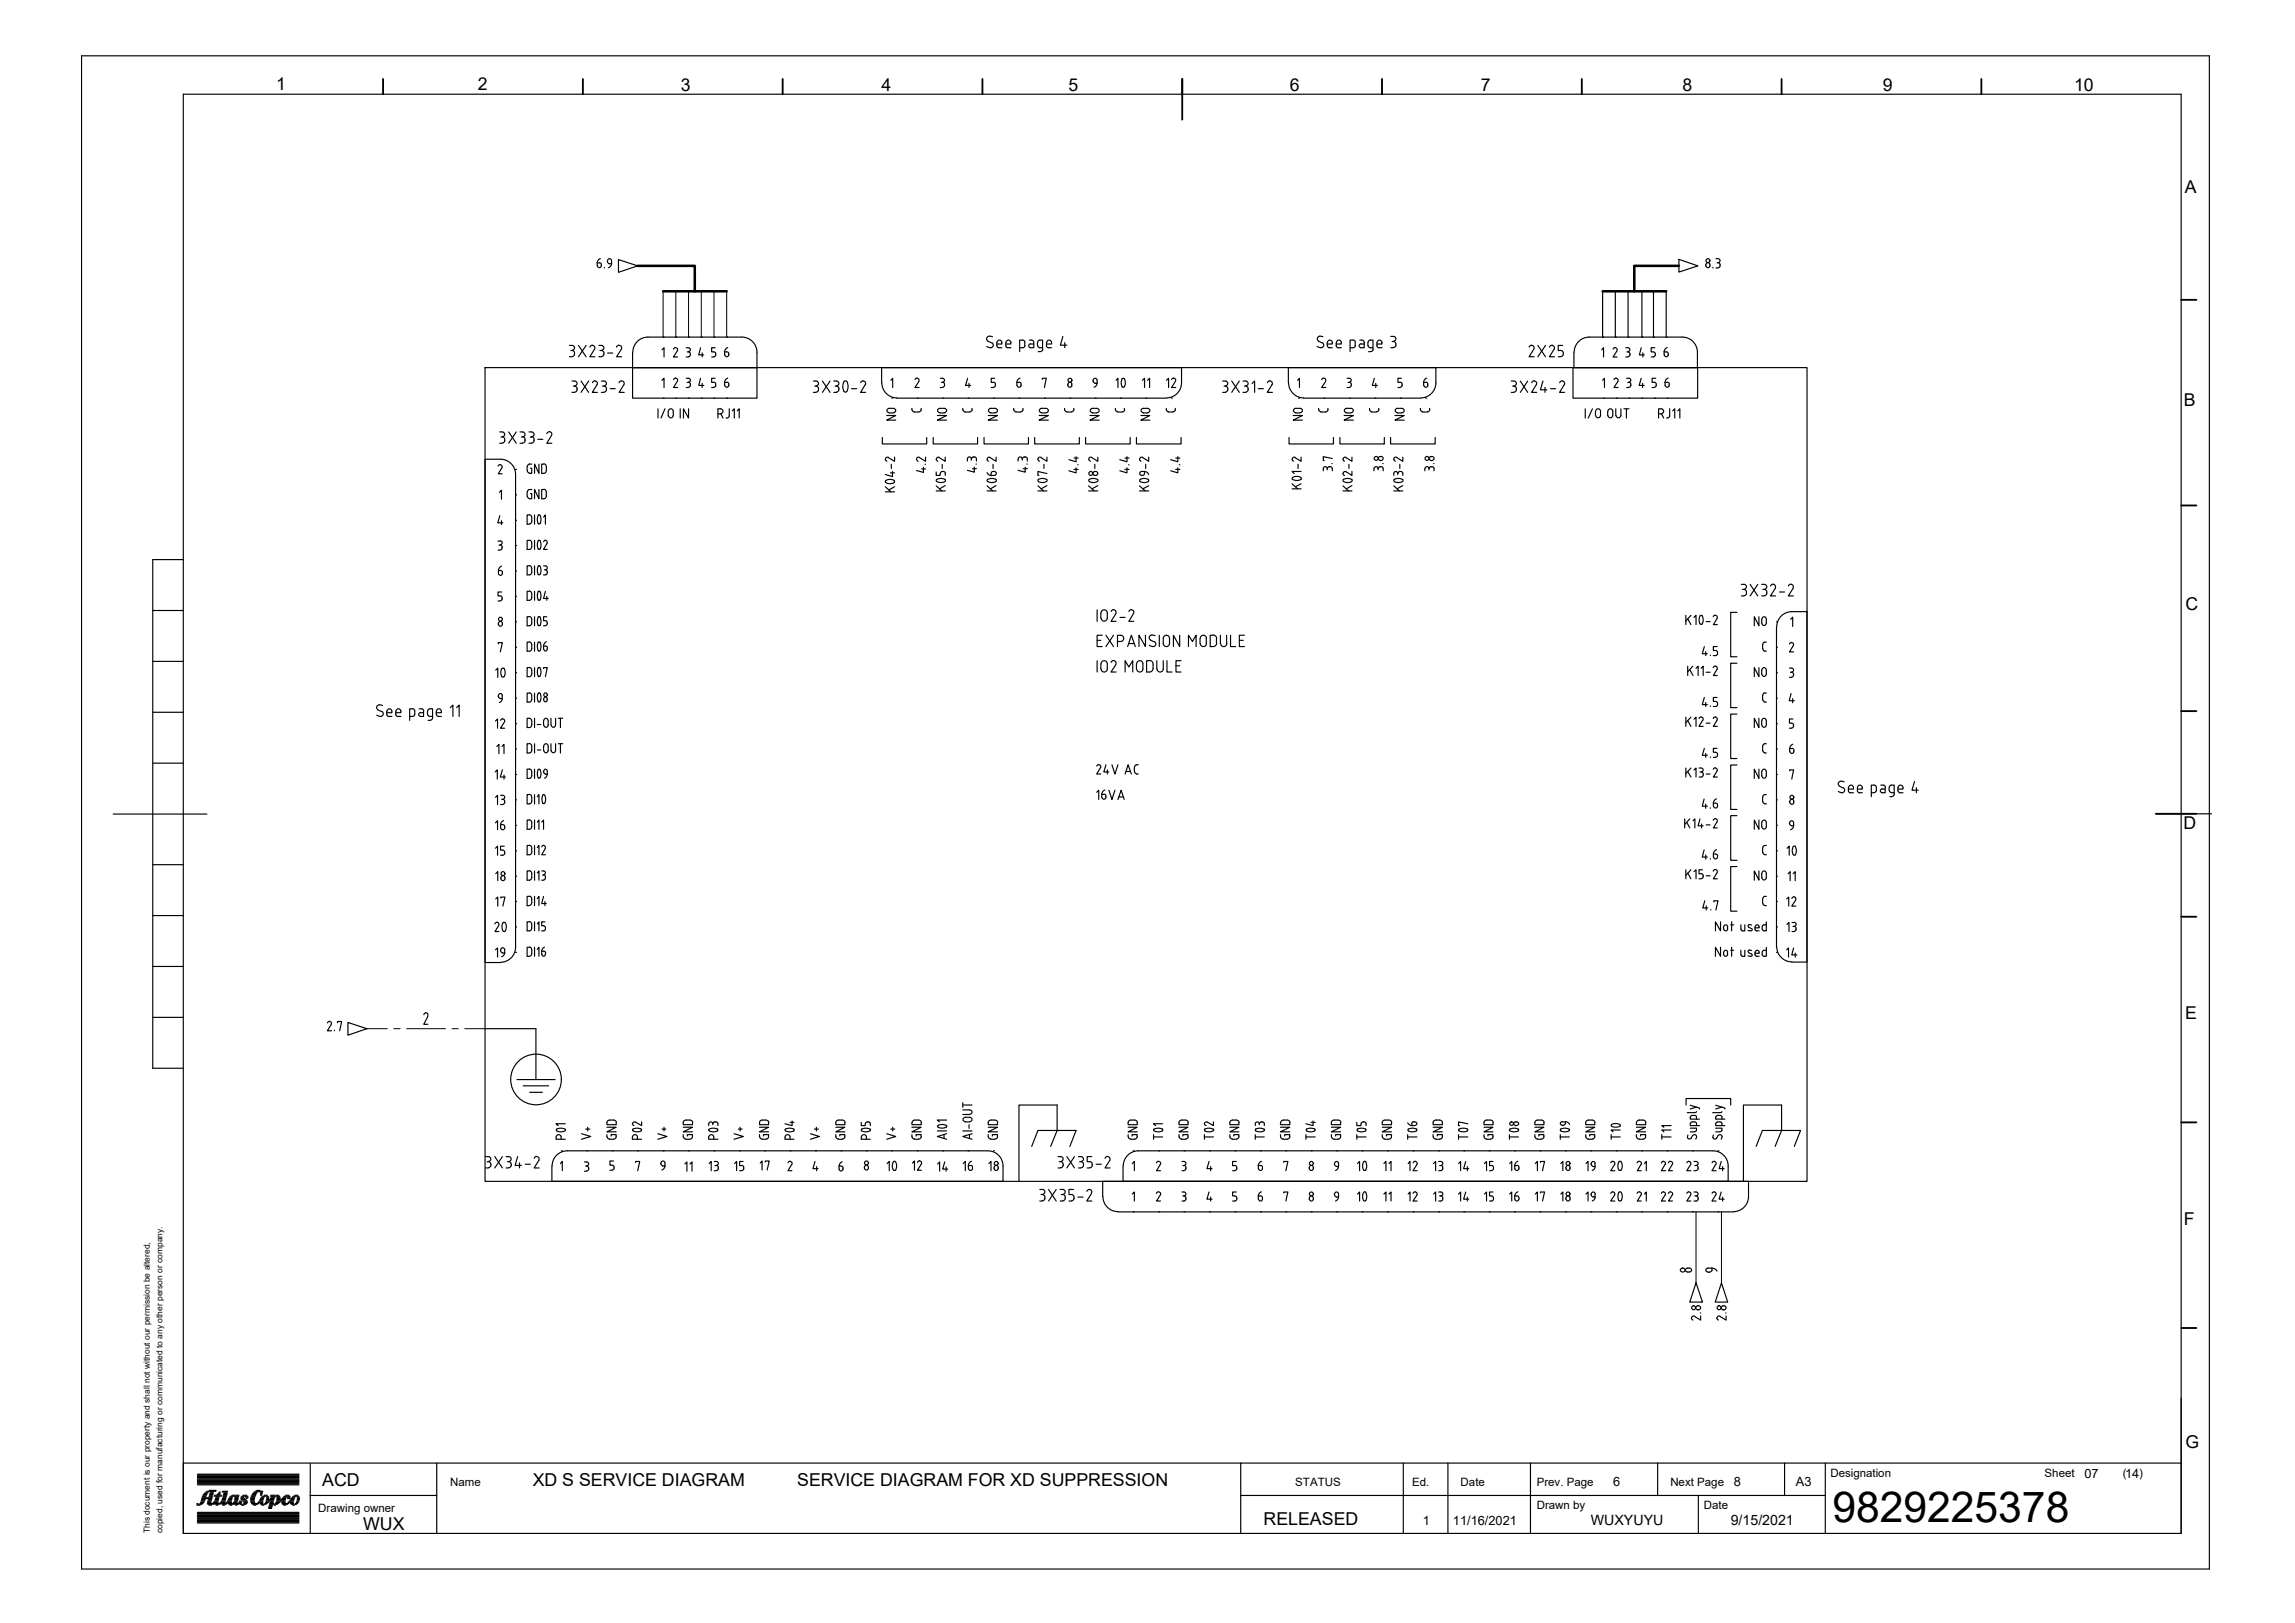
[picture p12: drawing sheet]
<svg xmlns="http://www.w3.org/2000/svg" width="420mm" height="297mm" viewBox="0 0 420 297" stroke-linecap="round" stroke-linejoin="round" font-family="sans-serif">
<defs><g id="words">
<text font-size="7.8" x="335.5" y="278.6">9829225378</text>
<g font-size="3.3">
<text x="59" y="271.9">ACD</text>
<text x="97.5" y="272">XD S SERVICE DIAGRAM</text>
<text x="146" y="272">SERVICE DIAGRAM FOR XD SUPPRESSION</text>
<text x="66.5" y="280">WUX</text>
<text x="231.3" y="279">RELEASED</text>
</g>
<g font-size="3.2">
<text x="50.5" y="16.5">1</text>
<text x="87.5" y="16.4">2</text>
<text x="124.6" y="16.7">3</text>
<text x="161.4" y="16.7">4</text>
<text x="195.6" y="16.7">5</text>
<text x="236.1" y="16.7">6</text>
<text x="271.1" y="16.7">7</text>
<text x="308" y="16.7">8</text>
<text x="344.7" y="16.7">9</text>
<text x="379.7" y="16.7">10</text>
<text x="400" y="35.4">A</text>
<text x="399.8" y="74.4">B</text>
<text x="400.1" y="111.6">C</text>
<text x="399.7" y="151.7">D</text>
<text x="400" y="186.6">E</text>
<text x="399.8" y="224.2">F</text>
<text x="400.1" y="265">G</text>
</g>
<g font-size="2.6">
<text x="291.2" y="279">WUXYUYU</text>
<text x="316.9" y="279">9/15/2021</text>
</g>
<g font-size="2.3">
<text x="295.3" y="272">6</text>
<text x="317.4" y="272">8</text>
<text x="328.8" y="272">A3</text>
<text x="381.6" y="270.4">07</text>
<text x="260.5" y="279">1</text>
<text x="266" y="279">11/16/2021</text>
</g>
<g font-size="2.1">
<text x="82.4" y="272">Name</text>
<text x="237.1" y="272">STATUS</text>
<text x="258.5" y="272">Ed.</text>
<text x="267.4" y="272">Date</text>
<text x="281.3" y="272">Prev. Page</text>
<text x="305.8" y="272">Next Page</text>
<text x="335.1" y="270.4">Designation</text>
<text x="374.3" y="270.4">Sheet</text>
<text x="388.6" y="270.4">(14)</text>
<text x="58.3" y="276.7">Drawing owner</text>
<text x="281.3" y="276.1">Drawn by</text>
<text x="311.9" y="276.1">Date</text>
</g>
<g font-size="1.5">
<text x="27.4" y="280.6" transform="rotate(-90 27.4 280.6)">This document is our property and shall not without our permission be altered,</text>
<text x="29.7" y="280.6" transform="rotate(-90 29.7 280.6)">copied, used for manufacturing or communicated to any other person or company.</text>
</g>
</g></defs>
<!-- layer: Titleblock(Atlas Copco) -->
<g fill="none" stroke="#000" stroke-width=".21">
<path d="M14.9 10.2h389.6v277h-389.6zM33.6 17.2h365.7v263.4h-365.7zM28 111.7h5.6M33.6 102.4h-5.6v93.1h5.6M28 139.7h5.6M28 130.4h5.6M28 121h5.6M20.7 149h17.2M28 158.3h5.6M394.9 148.9h10M28 176.9h5.6M28 167.6h5.6"/>
<path d="M28 186.2h5.6M33.6 267.8h193.5M36.1 275.2h.1M36.1 275.5h.5M36.1 275.3h.9M36.1 278.7h18.6M36.1 278.6h18.6M36.1 278.4h18.6M36.1 278.3h18.6M36.1 278.1h18.6M36.1 278h18.6M36.1 277.8h18.6"/>
<path d="M36.1 277.7h18.6M36.1 277.6h18.6M36.1 277.4h18.6M36.1 277.3h18.6M36.1 277.1h18.6M36.1 277h18.6M36.1 276.8h18.6M36.1 271.8h18.6M36.1 271.6h18.6M36.1 271.5h18.6M36.1 271.3h18.6M36.1 271.2h18.6"/>
<path d="M36.1 271h18.6M36.1 270.9h18.6M36.1 270.7h18.6M36.1 270.5h18.6M36.1 270.4h18.6M36.1 270.2h18.6M36.1 270.1h18.6M36.1 269.9h18.6M36.1 269.8h18.6M36.6 275.2h.6M36.7 275h.6M36.8 274.9h.6"/>
<path d="M36.8 274.7h.7M36.9 274.5h.6M36.9 274.4h.7M36.9 274.2h1.9M37 274.1h1.8M37 274h.7M37.1 273.8h.6M37.2 273.7h.6M37.2 273.5h.7M37.4 273.4h.5M37.5 273.2h.5M37.7 273.1h.5"/>
<path d="M37.9 272.9h1.6M38 275.2h2.5M38 275h.6M38 274.9h.6M38 275.3h1.1M38 274.7h.7M38.1 274.5h.6M38.1 274.4h.7M38.3 275.5h.4M38.3 274h.6M38.3 273.8h.6M38.3 272.8h1.3"/>
<path d="M38.3 273.7h.6M38.4 273.5h.6M38.4 273.4h.6M38.5 273.2h.6M38.5 273.1h.6M39 275h.9M39.1 274.9h.8M39.2 273.8h1.3M39.2 273.7h1.4M39.3 274.7h.6M39.4 275.3h.8M39.4 274.5h.6"/>
<path d="M39.4 274.4h.6M39.4 274.2h.6M39.5 274.1h.6M39.5 274h.6M39.6 275.5h.3M39.7 273.5h.5M39.9 273.4h.4M40 273.2h.3M40.1 273.1h.2M40.3 275h.9M40.4 274.9h.8M40.5 274.7h.8"/>
<path d="M40.6 275.2h1M40.6 275.3h.8M40.6 274.5h.7M40.7 274.4h.6M40.7 273.1h.9M40.7 274.2h.6M40.7 272.9h1M40.8 275.5h.3M40.8 274.1h.6M40.8 274h.6M40.8 273.8h.7M40.9 273.7h.6"/>
<path d="M40.9 273.5h.7M41 273.4h.6M41 273.2h.6M41.4 275h1M41.6 274.9h.8M41.6 274.7h.8M41.7 274.5h.7M41.8 275.2h2.3M41.8 274.4h.6M41.9 275.3h.8M41.9 274.2h.6M42 274.1h.5"/>
<path d="M42.1 274h.5M42.1 275.5h.3M42.2 273.8h1.5M42.4 273.7h.6M42.7 275h.7M42.8 274.9h.7M42.9 275.3h.8M42.9 274.7h.6M43 274.5h.5M43 274h.7M43 274.4h.6M43 274.2h.6"/>
<path d="M43 274.1h.6M43.1 275.5h.3M43.2 273.7h.6M43.7 275h.5M43.8 274.9h.5M43.8 274.7h.4M44 275.3h1M44.1 274.2h.7M44.1 274.1h.5M44.1 274.4h.9M44.1 274h.5M44.2 275.5h.5"/>
<path d="M44.3 274.5h.9M44.3 273.8h1.1M44.4 274.7h.9M44.5 273.7h.7M44.6 274.9h.7M44.6 275.2h.6M44.7 275h.6M45 274.1h.4M45 274h.4M45.1 274.2h.1M45.9 274.7h.7M45.9 274.5h.7"/>
<path d="M45.9 274.4h.7M45.9 274.2h.7M45.9 274.9h.7M45.9 274.1h.7M46 275h.6M46 274h.7M46 273.8h.7M46 275.2h1.4M46.1 273.7h.7M46.2 273.5h.6M46.2 275.3h1M46.3 273.4h.6"/>
<path d="M46.4 273.2h.7M46.5 275.5h.3M46.5 273.1h.7M46.7 272.9h1.4M47 272.8h.6M47.2 275h.3M47.3 274.9h.8M47.4 274.7h.7M47.5 274.5h.7M47.6 275h.5M47.6 273.1h.5M47.6 275.2h.5"/>
<path d="M47.6 274.4h.6M47.7 273.2h.3M47.7 274.2h.5M47.7 273.7h.2M47.7 273.5h.2M47.7 273.4h.3M47.7 275.3h1M47.8 274.1h.5M47.9 274h.5M47.9 275.5h.4M48.1 273.8h1M48.4 273.7h.5"/>
<path d="M48.5 275.2h.4M48.6 275h.5M48.7 274.9h.6M48.7 274.7h.7M48.8 274.5h1.3M48.8 274.4h.4M48.8 274h.4M48.8 274.2h.4M48.8 274.1h.4M49.2 276.1h.5M49.2 275.9h.6M49.2 275.8h.6"/>
<path d="M49.3 275.6h.6M49.3 275.5h.6M49.3 275.3h1.5M49.4 275.2h.7M49.4 274.4h.8M49.4 275h.6M49.5 274.9h.5M49.5 273.8h1.7M49.5 274.7h.6M49.5 274.2h.7M49.6 273.7h.7M49.6 274.1h.7"/>
<path d="M49.7 274h.7M50.2 275.5h.2M50.4 275.2h.6M50.5 275h.7M50.5 273.7h.5M50.6 274.9h.7M50.6 274.7h.9M50.7 274.5h.6M50.7 274h.6M50.7 274.4h.6M50.7 274.2h.6M50.7 274.1h.6"/>
<path d="M51.3 274.5h.9M51.5 274.4h.8M51.5 274.9h.7M51.5 274.7h.7M51.6 275h.6M51.6 275.2h1.3M51.6 274.2h.7M51.7 275.3h.9M51.8 274.1h.6M51.9 274h.6M51.9 275.5h.4M52.1 273.8h1"/>
<path d="M52.3 273.7h.6M52.6 274.1h.5M52.6 274.2h.5M52.7 275h.3M52.7 274h.4M52.8 274.9h.9M52.9 274.7h.8M53.1 274.5h.7M53.2 275h.5M53.2 275.2h.5M53.2 274.4h.6M53.3 274.2h.6"/>
<path d="M53.3 275.3h1M53.4 274.1h.6M53.5 274h.5M53.6 275.5h.4M53.7 273.8h1M54 273.7h.5M54.1 275.2h.4M54.2 275h.4M54.3 274.9h.4M54.3 274.7h.5M54.4 274.5h.4M54.4 274h.4"/>
<path d="M54.4 274.4h.4M54.4 274.2h.4M54.4 274.1h.4M56.8 273.7h23.2M56.8 267.9v12.7M80 267.8v12.8M227.1 273.7h107.1M256.9 267.8v12.8M265.1 267.8v12.8M280.2 267.8v12.8M303.5 267.8v5.9M310.9 273.7v6.9"/>
<path d="M326.7 267.8v5.9M334.2 267.8v12.8M399.3 267.8h-172.2v12.8"/>
</g>
<!-- layer: Sketch Geometry(Atlas Copco) -->
<g fill="none" stroke="#000" stroke-width=".34">
<path d="M70.1 14.4v2.8M106.7 14.4v2.8M143.3 14.4v2.8M179.9 14.4v2.8M216.4 14.4v7.5M253 14.4v2.8M289.6 14.4v2.8M326.2 14.4v2.8M362.7 14.4v2.8M399.3 54.9h2.8M399.3 92.5h2.8M399.3 130.1h2.8"/>
<path d="M394.7 148.9h7.4M399.3 167.8h2.8M399.3 205.4h2.8M399.3 243h2.8"/>
</g>
<!-- layer: SYMS -->
<g fill="none" stroke="#000" stroke-width=".21">
<path d="M113.2 47.5l3.5 1.2-3.5 1.1zM307.4 47.5l3.4 1.2-3.4 1.1zM88.8 67.3h242v148.9h-242zM115.8 67.3h22.8v5.6h-22.8zM118.6 61.7h17.2a2.77 2.77 0 0 1 2.8 2.8v2.8h-22.8v-2.8M118.6 61.7a2.77 2.77 0 0 0-2.7 2.8M161.4 70.1v-2.8h54.9v2.8a2.77 2.77 0 0 1-2.8 2.7M161.4 70.1a2.77 2.77 0 0 0 2.8 2.7M164.2 72.9h49.3M235.9 70.1v-2.8h27v2.8a2.77 2.77 0 0 1-2.8 2.7M235.9 70.1a2.77 2.77 0 0 0 2.8 2.7M238.7 72.9h21.4"/>
<path d="M288 67.3h22.8v5.6h-22.8zM288.2 64.5a2.77 2.77 0 0 1 2.8-2.8h17a2.77 2.77 0 0 1 2.8 2.8v2.8h-22.7v-2.8M91.6 84h-2.8v92.2h2.8M91.6 84a2.77 2.77 0 0 1 2.8 2.8v86.6M161.5 80.1v1.2h8.2v-1.2M170.8 80.1v1.2h8.2v-1.2M180.2 80.1v1.2h8.1v-1.2M189.4 80.1v1.2h8.2v-1.2M198.7 80.1v1.2h8.2v-1.2M208.1 80.1v1.2h8.1v-1.2M236 80.1v1.2h8.1v-1.2M245.3 80.1v1.2h8.1v-1.2"/>
<path d="M254.6 80.1v1.2h8.1v-1.2M318 112.1h-1.1v8.1h1.1M325.2 114.7v58.6M325.3 114.7a2.77 2.77 0 0 1 2.7-2.8h2.8v64.2h-2.8M318 121.4h-1.1v8.1h1.1M318 130.7h-1.1v8.1h1.1M318 140h-1.1v8.1h1.1M318 149.3h-1.1v8.2h1.1M318 158.6h-1.1v8.2h1.1M94.4 173.3a2.77 2.77 0 0 1-2.8 2.8M325.3 173.3a2.77 2.77 0 0 0 2.7 2.7M63.7 187.1l3.5 1.2-3.5 1.2z"/>
<path d="M88.8 188.3h9.3v9.3M94.6 197.6h7M95.8 198.7h4.6M97 199.9h2.3M101 213.4v2.8h82.6v-2.8M101.1 213.4a2.77 2.77 0 0 1 2.8-2.8h76.9a2.77 2.77 0 0 1 2.8 2.8M188.9 209.8l1.1-2.9h7l-1.1 2.9M192.3 209.8l1.2-2.9v-4.7h-7v14M201.9 219v-2.8h118.2v2.8a2.77 2.77 0 0 1-2.8 2.8M201.9 219a2.77 2.77 0 0 0 2.8 2.8M205.6 213.4v2.8h110.8v-2.8M208.4 210.6h105.2a2.77 2.77 0 0 1 2.8 2.8"/>
<path d="M208.4 210.6a2.77 2.77 0 0 0-2.8 2.8M321.5 209.8l1.2-2.9h6.9l-1.1 2.9M325 209.8l1.2-2.9v-4.7h-7v14M204.7 221.8h112.6M310.5 234.8l1.2 3.5h-2.3zM315.2 234.8l1.1 3.5h-2.3z"/>
<circle cx="98.1" cy="197.6" r="4.6"/>
</g>
<!-- layer: TAGFIXED -->
<g fill="none" stroke="#000" stroke-width=".21">
<path d="M91.5 79.1h.5a.44 .44 0 0 1 .4 .4 .44 .44 0 0 1-.4 .4l.2 .1 .2 .4M91.7 80h.2M93.1 79.1l1.4 2M94.5 79.1l-1.4 2M95.2 79.1h.5M95.4 80h.3M95.7 79.1a.44 .44 0 0 1 .4 .4 .44 .44 0 0 1-.4 .4l.2 .1 .2 .4M96.8 79.1h.5M97.1 80h.2M97.3 79.1a.44 .44 0 0 1 .5 .4 .44 .44 0 0 1-.5 .4l.3 .1 .2 .4M100.1 79.4a.46 .46 0 0 1 .6-.4 .46 .46 0 0 1 .3 .7M101 79.7l-.9 1.4h.9"/>
<path d="M104.3 63.2h.4a.44 .44 0 0 1 .5 .5 .44 .44 0 0 1-.5 .4M104.3 65.3h.4M104.5 64.1a.51 .51 0 0 1 .7 .5M104.7 69.7h.5M104.7 71.8h.5M105 70.7h.2M105.2 64.6a.49 .49 0 0 1-.5 .6M105.2 69.7a.44 .44 0 0 1 .4 .5 .44 .44 0 0 1-.4 .4M105.2 70.7a.51 .51 0 0 1 .4 .6M105.6 71.3l-.2 .4-.2 .1M105.9 63.2l1.4 2.1M106.4 69.7l1.4 2.1"/>
<path d="M107.3 63.2l-1.4 2.1M107.8 69.7l-1.4 2.1M108.5 63.2l.4 .2-.1 .5M108.5 63.2l-.5 .3M108.8 63.9l-.8 1.4h.9M108.9 69.7l.4 .3v.4M108.9 69.7l-.4 .3M109.3 70.4l-.9 1.4h1M109.6 63.2h.5M109.6 65.3h.5M109.8 64.1h.3M110.1 69.7h.5a.44 .44 0 0 1 .4 .5 .44 .44 0 0 1-.4 .4"/>
<path d="M110.1 71.8h.5M110.1 63.2a.44 .44 0 0 1 .5 .5 .44 .44 0 0 1-.5 .4M110.1 64.1l.2 .1 .3 .4M110.3 70.7a.55 .55 0 0 1 .6 .1 .55 .55 0 0 1 .1 .5M110.6 64.6a.49 .49 0 0 1-.5 .6M111 71.3l-.2 .4-.2 .1M111.2 64.6h1M111.7 71.1h.9M113.3 63.2l-.4 .3M113.4 63.2l.4 .2v.5M113.7 63.9l-.8 1.4h.9M113.8 69.7l-.5 .3"/>
<path d="M113.8 69.7l.4 .3v.4M114.2 70.4l-.8 1.4h.9M148.9 69.7h.5a.44 .44 0 0 1 .4 .5 .44 .44 0 0 1-.4 .4M148.9 71.8h.5M149.2 70.7a.54 .54 0 0 1 .6 .6M149.8 71.3l-.2 .4-.2 .1M150.6 69.7l1.4 2.1M152 69.7l-1.4 2.1M152.6 69.7h.5M152.6 71.8h.5M152.9 70.7h.2M153.1 69.7a.44 .44 0 0 1 .5 .5 .44 .44 0 0 1-.5 .4"/>
<path d="M153.1 70.7a.51 .51 0 0 1 .5 .6M153.6 71.3l-.2 .4-.3 .1M154.5 69.8a1.97 1.97 0 0 0 0 1.9M154.6 69.8l.2-.1a1.43 1.43 0 0 1 .1 2h-.3M155.9 71.1h.9M158 69.7l.4 .3v.4M158 69.7l-.4 .3M158.4 70.4l-.8 1.4h.9M223.8 69.7h.5a.44 .44 0 0 1 .5 .5 .44 .44 0 0 1-.5 .4M223.8 71.8h.5M224.1 70.7a.54 .54 0 0 1 .7 .6M224.8 71.3l-.2 .4-.3 .1"/>
<path d="M225.5 69.7l1.4 2.1M226.9 69.7l-1.4 2.1M227.6 69.7h.4M227.6 71.8h.4M227.8 70.7h.2M228.1 69.7a.44 .44 0 0 1 .4 .5 .44 .44 0 0 1-.4 .4M228.1 70.7a.51 .51 0 0 1 .4 .6M228.5 71.3l-.2 .4-.2 .1M229.2 70.2l.5-.5v2.1M230.4 71.1h.9M232.5 69.7l.4 .3v.4M232.5 69.7l-.5 .3"/>
<path d="M232.9 70.4l-.9 1.4h.9M276.7 69.7h.4M276.7 71.8h.4M276.9 70.7h.2M277.2 69.7a.44 .44 0 0 1 .4 .5 .44 .44 0 0 1-.4 .4M277.2 70.7a.51 .51 0 0 1 .4 .6M277.6 71.3l-.2 .4-.2 .1M278.3 69.7l1.4 2.1M279.7 69.7l-1.4 2.1M280.4 63.2l.4 .2v.5M280.4 63.2l-.4 .3M280.8 63.9l-.9 1.4h1"/>
<path d="M280.9 69.7l.4 .3v.4M280.9 69.7l-.5 .3M281.2 70.4l-.8 1.4h.9M281.5 63.2l1.4 2.1M282.5 69.7l-.5 1.6h1.2M282.9 70.9v.9M282.9 63.2l-1.4 2.1M283.9 71.1h.9M284.1 63.2l.4 .2v.5M284.2 63.2l-.5 .3M284.5 63.9l-.8 1.4h.9M285.3 65.3h.4"/>
<path d="M286 69.7l.4 .3v.4M286 69.7l-.5 .3M286.1 63.2h-.8v.9l.7 .1 .2 .4M286.2 64.6a.49 .49 0 0 1-.4 .6M286.4 70.4l-.9 1.4h1M92.4 80.4a.51 .51 0 0 1-.4 .7h-.5M95.2 81.1h.5M96.1 80.4a.51 .51 0 0 1-.4 .7M96.8 81.1h.5M97.8 80.4a.51 .51 0 0 1-.5 .7M98.5 80.4h.9M200.9 111.6v2.1"/>
<path d="M201.5 112.2v.9M201.6 112.2a.57 .57 0 0 1 .5-.6 .57 .57 0 0 1 .6 .6v.9M201.6 113.1a.57 .57 0 0 0 .5 .6 .57 .57 0 0 0 .6-.6M203.4 111.9a.46 .46 0 0 1 .6-.3 .46 .46 0 0 1 .3 .7M204.3 112.3l-.9 1.4h.9M205 113h1M206.7 111.9a.46 .46 0 0 1 .6-.3 .46 .46 0 0 1 .2 .7M207.5 112.3l-.8 1.4h.9M318.8 106.9h.5a.44 .44 0 0 1 .4 .5 .44 .44 0 0 1-.4 .4M318.8 109.1h.5M319 107.9a.56 .56 0 0 1 .6 .1 .56 .56 0 0 1 .1 .6M319.7 108.6l-.2 .4h-.2"/>
<path d="M320.4 106.9l1.4 2.2M321.8 106.9l-1.4 2.2M322.5 106.9h.5a.44 .44 0 0 1 .5 .5 .44 .44 0 0 1-.5 .4M322.5 109.1h.5M322.7 107.9a.56 .56 0 0 1 .6 .1 .56 .56 0 0 1 .2 .6M323.5 108.6l-.1 .2-.4 .2M324.6 106.9l.3 .2 .2 .4-1 1.6h1M324.6 106.9l-.4 .4M325.8 108.3h.9M327.9 106.9l.4 .3v.4M327.9 106.9l-.5 .4M328.3 107.7l-.9 1.4h.9"/>
<path d="M88.9 211.7h.5M88.9 213.8h.5M89.2 212.6h.2M89.4 211.7a.44 .44 0 0 1 .5 .4 .44 .44 0 0 1-.5 .5M89.4 212.6l.2 .1 .3 .4M89.9 213.1a.49 .49 0 0 1-.5 .6M90.6 211.7l1.4 2.1M92 211.7l-1.4 2.1M92.7 211.7h.4a.44 .44 0 0 1 .5 .4 .44 .44 0 0 1-.5 .5M92.7 213.8h.4M92.9 212.6a.51 .51 0 0 1 .7 .5M93.6 213.1a.49 .49 0 0 1-.5 .6"/>
<path d="M94.8 211.7l-.5 1.6h1.1M95.1 212.8v1M96.2 213.1h.9M98.3 211.7l.4 .2-.1 .5M98.3 211.6l-.5 .4M98.7 212.4l-.9 1.4h.9M190.4 217.7h.4M190.4 219.8h.4M190.6 218.6h.2M190.8 217.7a.44 .44 0 0 1 .5 .4 .44 .44 0 0 1-.5 .5M190.8 218.6l.4 .2 .1 .3M191.3 219.1a.51 .51 0 0 1-.5 .7"/>
<path d="M192 217.7l1.4 2.1M193.4 217.7l-1.4 2.1M193.7 211.7h.5M193.7 213.8h.5M193.9 212.6h.3M194.1 217.7h.5a.44 .44 0 0 1 .4 .4 .44 .44 0 0 1-.4 .5M194.1 219.8h.4M194.2 211.7a.44 .44 0 0 1 .4 .4 .44 .44 0 0 1-.4 .5M194.2 212.6l.4 .2v.3M194.3 218.6a.53 .53 0 0 1 .7 .5M194.6 213.1a.49 .49 0 0 1-.4 .6M195 219.1a.51 .51 0 0 1-.4 .7"/>
<path d="M195.3 211.7l1.4 2.1M195.7 219.8h.5M196.5 217.7h-.8v.9l.7 .1 .2 .4M196.6 219.1a.51 .51 0 0 1-.4 .7M196.7 211.7l-1.4 2.1M197.3 219.1h1M197.4 211.7h.5a.44 .44 0 0 1 .5 .4 .44 .44 0 0 1-.5 .5M197.4 213.8h.5M197.6 212.6a.53 .53 0 0 1 .8 .5M198.4 213.1a.49 .49 0 0 1-.5 .6M199 213.8h.5M199.4 217.7l.4 .2v.5"/>
<path d="M199.4 217.7l-.4 .3M199.8 218.4l-.8 1.4h.9M199.9 211.7h-.9v.9l.7 .1 .3 .4M200 213.1a.49 .49 0 0 1-.5 .6M200.7 213.1h.9M202.8 211.7l.3 .1 .1 .4-.9 1.6h.9M202.8 211.6l-.5 .4"/>
</g>
<!-- layer: DESC -->
<g fill="none" stroke="#000" stroke-width=".21">
<path d="M120.5 74.8v1.7M121.7 74.8l-.7 1.7M122.3 75.3v.7M122.4 75.3a.44 .44 0 0 1 .4-.5 .44 .44 0 0 1 .5 .5M123.3 75.3v.7a.44 .44 0 0 1-.5 .5 .44 .44 0 0 1-.4-.5M124.5 74.8v1.7M126.1 74.8v1.7l-1-1.7v1.7M131.4 75.7h.5M131.9 75.7a.44 .44 0 0 0 .5-.4 .44 .44 0 0 0-.5-.5h-.5v1.7M132 75.7l.4 .8M132.9 76.5h.2M133.5 74.8v1.3l-.2 .3-.2 .1"/>
<path d="M134.1 75.2l.3-.4v1.7M135 75.2l.3-.4v1.7M290.2 74.8v1.7M291.5 74.8l-.7 1.7M292.1 75.3v.7M292.1 75.3a.44 .44 0 0 1 .5-.5 .44 .44 0 0 1 .4 .5M293 75.3v.7a.44 .44 0 0 1-.4 .5 .44 .44 0 0 1-.5-.5M294.3 75.3v.7M294.4 75.3a.44 .44 0 0 1 .4-.5 .44 .44 0 0 1 .5 .5M295.3 75.3v.7a.44 .44 0 0 1-.5 .5 .44 .44 0 0 1-.4-.5M295.8 74.8v1.2M296.7 74.8v1.2a.44 .44 0 0 1-.4 .5 .44 .44 0 0 1-.4-.5"/>
<path d="M297.3 74.8h.9M297.8 74.8v1.7M303.6 75.7h.5M304.1 74.8h-.5v1.7M304.1 74.8a.44 .44 0 0 1 .5 .5 .44 .44 0 0 1-.5 .4M304.2 75.7l.4 .8M305.1 76.5h.2M305.7 74.8v1.3l-.2 .3-.2 .1M306.2 75.2l.4-.4v1.7M307.2 75.2l.3-.4v1.7M200.9 117.2h.6M201.8 116.3h-.9v2h.9"/>
<path d="M202.5 116.3l1.4 2M203.9 116.3l-1.4 2M204.6 117.4h.6a.57 .57 0 0 0 .5-.6 .57 .57 0 0 0-.6-.5h-.5v2M206.4 118.3l.7-2 .7 2M206.6 117.8h1M209.7 116.3v2l-1.2-2v2M210.4 118.1l.7 .2M210.6 117.2l.7 .3M210.9 116.2a.49 .49 0 0 0-.5 .4 .49 .49 0 0 0 .2 .5M210.9 116.2l.6 .1M211.3 117.4a.49 .49 0 0 1 .3 .6 .49 .49 0 0 1-.5 .3M212.2 116.3v2"/>
<path d="M213.2 116.3a.57 .57 0 0 1 .9 .5v1a.57 .57 0 0 1-.6 .5 .57 .57 0 0 1-.5-.5v-1zM216 116.3v2l-1.2-2v2M217.6 118.3v-2l.7 1.1 .7-1.1v2M219.7 116.9v.9M219.7 116.8a.57 .57 0 0 1 .6-.5 .57 .57 0 0 1 .6 .5M219.7 117.8a.57 .57 0 0 0 .6 .5 .57 .57 0 0 0 .6-.5M220.8 116.9v.9M222.1 116.3h-.5v2h.5a.66 .66 0 0 0 .6-.6M222.1 116.2a.66 .66 0 0 1 .6 .7M222.7 116.9v.8M223.4 116.3l.1 1.5a.57 .57 0 0 0 .5 .5 .57 .57 0 0 0 .6-.5M224.6 116.3v1.5"/>
<path d="M225.3 116.3v2h.9M226.9 117.2h.7M227.8 116.3h-.9v2h.9M200.9 120.9v2.1M201.5 121.5v.9M201.6 121.5a.57 .57 0 0 1 .5-.6 .57 .57 0 0 1 .6 .6M202.7 121.5v.9a.57 .57 0 0 1-.6 .6 .57 .57 0 0 1-.5-.6M203.9 120.9l.4 .2v.5M203.9 120.9l-.5 .3M204.3 121.6l-.9 1.4h.9M206 123v-2.1l.7 1.2 .7-1.2v2.1M208.1 121.5v.9"/>
<path d="M208.1 121.5a.57 .57 0 0 1 .6-.6 .57 .57 0 0 1 .5 .6M209.2 121.5v.9a.57 .57 0 0 1-.5 .6 .57 .57 0 0 1-.6-.6M210.4 120.9h-.5v2.1h.5a.66 .66 0 0 0 .7-.7v-.7M210.4 120.9a.66 .66 0 0 1 .7 .6M211.8 120.9v1.5M213 120.9v1.5a.57 .57 0 0 1-.6 .6 .57 .57 0 0 1-.6-.6M213.6 120.9v2.1h1M215.3 121.8h.7M216.2 120.9h-.9v2.1h.9"/>
</g>
<!-- layer: TERMS -->
<g fill="none" stroke="#000" stroke-width=".21">
<path d="M121.2 69.6l.4-.4v1.7M121.2 64l.4-.4v1.7M123.3 63.9a.38 .38 0 0 1 .5-.3 .38 .38 0 0 1 .2 .6l-.7 1.1h.8M123.7 69.2a.36 .36 0 0 1 .3 .6M123.7 69.2l-.4 .3M124 69.8l-.7 1.1h.8M125.6 69.2h.4M125.6 70.9h.4M125.6 63.6h.4M125.6 65.3h.4M125.8 70h.2M125.8 64.4h.2"/>
<path d="M126 69.2a.36 .36 0 0 1 .4 .4 .36 .36 0 0 1-.4 .3l.2 .1 .2 .3M126 63.6a.36 .36 0 0 1 .4 .4 .36 .36 0 0 1-.4 .4M126 64.4a.45 .45 0 0 1 .4 .4 .45 .45 0 0 1-.4 .5M126.4 70.3a.41 .41 0 0 1-.4 .6M128.3 69.2l-.4 1.3h.9M128.3 63.6l-.4 1.4h.9M128.6 64.6v.7M128.6 70.2v.7M130.3 70.9h.4M130.7 69.9l.2 .1 .1 .3M130.9 69.2h-.6v.8h.4M130.9 63.6h-.6v.8l.6 .1 .1 .3"/>
<path d="M131 64.8v.2M131 70.3v.2M131 70.5l-.1 .3-.2 .1M131 64.9l-.1 .3-.6 .1M132.7 70h.3M132.7 70v.5M132.7 64.9a.41 .41 0 0 0 .5 .3 .41 .41 0 0 0 .3-.4 .41 .41 0 0 0-.4-.4h-.4v.6M133.1 70h.2l.1 .3M133.2 69.2a.87 .87 0 0 0-.5 .8M133.2 63.6a.87 .87 0 0 0-.5 .8M133.4 70.3a.38 .38 0 0 1-.2 .6 .38 .38 0 0 1-.5-.4M162.3 76h1.7l-1.7 .9h1.7"/>
<path d="M162.8 75.6h.7M162.8 75.5a.4 .4 0 0 1-.4-.4 .4 .4 0 0 1 .4-.4l1 .1a.38 .38 0 0 1 .2 .3 .38 .38 0 0 1-.2 .4h-.3M163.1 69.6l.3-.4v1.7M166.9 74.7v.3M167 75l.2 .3 .2 .1M167.4 75.4h.8M167.9 69.2a.36 .36 0 0 1 .3 .6M167.9 69.2l-.4 .3M168.2 69.8l-.7 1.1h.8M168.6 74.7v.5l-.4 .2M171.6 76h1.7l-1.7 .9h1.7M172.1 75.6h.7"/>
<path d="M172.2 69.2h.4a.36 .36 0 0 1 .3 .4 .36 .36 0 0 1-.3 .3l.1 .1 .2 .3M172.2 70.9h.3M172.4 70h.1M172.8 74.7h-.7a.4 .4 0 0 0-.5 .4 .4 .4 0 0 0 .5 .4M172.9 74.7a.4 .4 0 0 1 .4 .4 .4 .4 0 0 1-.4 .4M172.9 70.3a.41 .41 0 0 1-.3 .6M176.3 74.7v.3M176.3 75l.2 .3 .2 .1M176.7 75.4h.8M177.2 69.2l-.4 1.3h.9M177.4 70.2v.7M178 74.7l-.1 .5-.3 .2"/>
<path d="M180.9 76h1.7l-1.7 .9h1.7M181.4 74.7h.8a.4 .4 0 0 1 .4 .4 .4 .4 0 0 1-.4 .4M181.4 75.6h.7M181.4 74.7a.4 .4 0 0 0-.4 .4 .4 .4 0 0 0 .4 .4M181.5 70.9h.3M181.9 69.9l.3 .2v.2M182.1 69.2h-.6v.8h.3M182.2 70.3a.41 .41 0 0 1-.3 .6M185.6 74.7v.3M185.6 75l.2 .3 .2 .1M186 75.4h.8M186.2 70v.5a.38 .38 0 0 0 .5 .4 .38 .38 0 0 0 .2-.6"/>
<path d="M186.2 70h.3M186.6 70h.2l.1 .3M186.7 69.2a.87 .87 0 0 0-.5 .8M187.3 74.7l-.1 .5-.3 .2M190.2 76h1.7l-1.7 .9h1.7M190.7 75.6h.8M190.8 69.4v-.2h.7l-.3 1.7M191.5 74.7h-.8a.4 .4 0 0 0-.4 .4 .4 .4 0 0 0 .4 .4M191.5 74.7a.4 .4 0 0 1 .4 .4 .4 .4 0 0 1-.4 .4M194.9 74.7v.3M194.9 75l.2 .3 .2 .1M195.3 75.4h.9"/>
<path d="M195.5 70.3v.2M195.5 70.3a.36 .36 0 0 1 .4-.4 .36 .36 0 0 1 .3 .4M195.5 70.5a.36 .36 0 0 0 .4 .4 .36 .36 0 0 0 .3-.4M196.2 70.3v.2M196.6 74.7l-.1 .5-.3 .2M199.5 76h1.7l-1.7 .9h1.7M200 75.6h.8M200 75.5a.4 .4 0 0 1-.4-.4 .4 .4 0 0 1 .4-.4l1 .1a.38 .38 0 0 1 .2 .3 .38 .38 0 0 1-.2 .4h-.2M200.1 69.6v.2M200.1 69.6a.36 .36 0 0 1 .4-.4 .36 .36 0 0 1 .4 .4M200.1 69.8l.2 .3h.2M200.5 70.2h.4"/>
<path d="M200.9 69.6a1.05 1.05 0 0 1-.6 1.3M204.2 74.7v.3M204.2 75l.2 .3 .2 .1M204.3 69.6l.4-.4v1.7M204.6 75.4h.9M205.4 69.3l.2-.1 .2 .1M205.4 69.3a1.59 1.59 0 0 0 0 1.5M205.8 69.3a1.11 1.11 0 0 1-.2 1.6l-.2-.1M205.9 74.7v.3M205.9 75l-.2 .3-.2 .1M208.9 76h1.6l-1.6 .9h1.6M209.2 69.6l.3-.4v1.7"/>
<path d="M209.3 75.6h.7M210 74.7h-.7a.4 .4 0 0 0-.4 .4 .4 .4 0 0 0 .4 .4M210.1 74.7a.4 .4 0 0 1 .4 .4 .4 .4 0 0 1-.4 .4M210.1 69.6l.4-.4v1.7M213.5 74.7v.3M213.6 69.6l.3-.4v1.7M213.6 75l.2 .3 .2 .1M213.9 75.4h.8M214.9 69.2a.36 .36 0 0 1 .3 .6M214.9 69.2l-.4 .3M215.2 74.7l-.1 .5-.3 .2M215.2 69.8l-.7 1.1h.8"/>
<path d="M236.8 76h1.6l-1.6 .9h1.6M237.2 74.7h.8a.4 .4 0 0 1 .4 .4 .4 .4 0 0 1-.4 .4M237.2 75.6h.8M237.2 74.7a.4 .4 0 0 0-.4 .4 .4 .4 0 0 0 .4 .4M237.6 69.6l.3-.4v1.7M241.4 74.7v.3M241.5 75l.2 .3 .2 .1M241.8 75.4h.9M242.4 69.2a.36 .36 0 0 1 .3 .6M242.4 69.2l-.4 .3M242.7 69.8l-.7 1.1h.7M243.1 74.7v.5l-.4 .2"/>
<path d="M246.1 76h1.7l-1.7 .9h1.7M246.5 75.6h.8M246.6 69.2h.4a.36 .36 0 0 1 .4 .4 .36 .36 0 0 1-.4 .3l.3 .2 .1 .2M246.6 70.9h.4M246.8 70h.2M247.3 74.7h-.7a.4 .4 0 0 0-.5 .4 .4 .4 0 0 0 .5 .4M247.3 74.7a.4 .4 0 0 1 .5 .4 .4 .4 0 0 1-.5 .4M247.4 70.3a.41 .41 0 0 1-.4 .6M250.7 74.7v.3M250.8 75l.2 .3 .2 .1M251.1 75.4h.9M251.6 69.2l-.4 1.3h1"/>
<path d="M251.9 70.2v.7M252.4 74.7v.5l-.4 .2M255.4 76h1.7l-1.7 .9h1.7M255.8 75.6h.8M255.9 75.5a.4 .4 0 0 1-.5-.4 .4 .4 0 0 1 .5-.4l1 .1a.38 .38 0 0 1 .2 .3 .38 .38 0 0 1-.2 .4h-.3M255.9 70.9h.4M256.3 69.9l.3 .2 .1 .2M256.6 69.2h-.7v.8h.4M256.7 70.3a.41 .41 0 0 1-.4 .6M260 74.7v.3M260.1 75l.2 .3 .2 .1M260.5 75.4h.8"/>
<path d="M260.6 70l.1 .5a.38 .38 0 0 0 .5 .4 .38 .38 0 0 0 .2-.6M260.6 70h.4M261 70h.3l.1 .3M261.2 69.2a.87 .87 0 0 0-.6 .8M261.7 74.7v.5l-.4 .2M293.2 64l.4-.4v1.7M293.4 69.6l.3-.4v1.7M295.3 63.9a.38 .38 0 0 1 .5-.3 .38 .38 0 0 1 .2 .6l-.7 1.1h.8M295.9 69.2a.36 .36 0 0 1 .3 .6M295.9 69.2l-.4 .3M296.2 69.8l-.7 1.1h.7M297.6 63.6h.4"/>
<path d="M297.6 65.3h.4M297.8 69.2h.4a.36 .36 0 0 1 .4 .4 .36 .36 0 0 1-.4 .3l.2 .1 .2 .3M297.8 70.9h.4M297.8 64.4h.2M298 70h.2M298 63.6a.36 .36 0 0 1 .4 .4 .36 .36 0 0 1-.4 .4M298 64.4a.45 .45 0 0 1 .4 .4 .45 .45 0 0 1-.4 .5M298.6 70.3a.41 .41 0 0 1-.4 .6M300.5 69.2l-.4 1.3h.9M300.5 63.6l-.4 1.4h1M300.7 70.2v.7M300.8 64.6v.7"/>
<path d="M302.5 70.9h.3M302.9 69.9l.1 .1 .2 .3M303 63.6h-.7v.8h.4a.45 .45 0 0 1 .4 .4 .45 .45 0 0 1-.4 .5h-.4M303.1 69.2h-.6v.8h.3M303.2 70.3a.41 .41 0 0 1-.3 .6M304.7 64.9a.41 .41 0 0 0 .5 .3 .41 .41 0 0 0 .3-.4 .41 .41 0 0 0-.4-.4h-.4v.6M304.8 70h.4M304.8 70v.5M305.2 70h.3l.1 .3M305.2 63.6a.87 .87 0 0 0-.5 .8M305.4 69.2a.87 .87 0 0 0-.6 .8M305.6 70.3a.38 .38 0 0 1-.3 .6 .38 .38 0 0 1-.4-.4"/>
<path d="M91.2 99h.4M91.4 99.8h.2M91.4 90.1l.4-.4v1.7M91.5 94.4l-.4 1.3h1M91.6 85.1a.36 .36 0 0 1 .3 .5M91.6 99a.36 .36 0 0 1 .3 .3 .36 .36 0 0 1-.3 .4l.3 .4M91.6 85l-.4 .3M91.8 95.3v.7M91.9 85.6l-.7 1.1h.7M96.5 90.1l.1 .9 .3 .3h.5v-.9h-.3M96.5 85.4v.8M96.5 86.1l.2 .4 .3 .1"/>
<path d="M96.9 98.9h-.4v1.7l.6-.1 .3-.5M96.9 94.2h-.4v1.7h.4M96.9 98.9l.4 .2 .1 .9M96.9 94.2l.2 .1a1.31 1.31 0 0 1 0 1.5l-.2 .1M97.1 85.7h.3v.9h-.5M97.4 89.6l-.7 .1-.2 .3M97.4 84.9l-.7 .1-.2 .4M97.9 94.2v1.7M97.9 98.9v1.7M98.5 99l.2-.1 .1 .1M98.5 94.3l.2-.1 .1 .1M98.5 95.8l.2 .1 .1-.1"/>
<path d="M98.5 99a1.28 1.28 0 0 0 .2 1.6l.1-.1a1.34 1.34 0 0 0 .1-1.5M98.5 94.3a1.76 1.76 0 0 0 0 1.5M98.7 89.6v1.7l-.8-1.7v1.7M98.7 84.9v1.7l-.8-1.7v1.7M98.9 94.3a1.76 1.76 0 0 1 0 1.5M99.5 94.6l.4-.4v1.7M99.6 89.6h-.4v1.7h.4M99.6 84.9h-.4v1.7h.4M99.6 89.5l.4 .3v.3M99.6 84.9l.4 .3v.2M99.9 98.9a.36 .36 0 0 1 .2 .6l-.6 1.1h.7M99.9 98.9l-.4 .3"/>
<path d="M100 86.1v.3l-.4 .2M100 90.1v.9l-.4 .3M100 85.4v.7M91.2 110h.4M91.2 100.7h.4M91.2 117.8v-.2h.8l-.4 1.7M91.2 114.1v.2M91.3 114.1a.38 .38 0 0 1 .4-.4 .38 .38 0 0 1 .3 .6M91.3 114.3a.36 .36 0 0 0 .3 .3 .36 .36 0 0 0 .4-.3M91.6 109.1a.45 .45 0 0 1 .3 .4 .45 .45 0 0 1-.3 .5M91.6 104.4h-.3v.5a.37 .37 0 0 0 .4 .4 .37 .37 0 0 0 .3-.5M91.6 104.4l.3 .1 .1 .3"/>
<path d="M91.8 103.6a.87 .87 0 0 0-.5 .8M91.8 108.3h-.6v.8h.4M91.9 100.1a.4 .4 0 0 1-.3 .5M96.9 117.5h-.4v1.7l.6-.1 .3-.4M96.9 103.6h-.4v1.6l.6-.1 .3-.4M96.9 117.5l.4 .3 .1 .9M96.9 112.8l.2 .1a1.31 1.31 0 0 1 0 1.6h-.6v-1.6h.4M96.9 103.5l.4 .3 .1 .2M97.4 108.7l-.3-.5h-.6v1.7l.6-.1 .2-.2 .1-.9M97.4 104.1v.6M97.9 103.6v1.6M97.9 108.2v1.7"/>
<path d="M97.9 112.9v1.6M97.9 117.5v1.7M98.5 119.1l.2 .1 .1-.1M98.5 112.9l.2-.1 .1 .1M98.5 114.4l.2 .1 .1-.1M98.5 109.8l.2 .1 .1-.1M98.5 119.1a1.28 1.28 0 0 1 .2-1.6h.1a1.34 1.34 0 0 1 .1 1.6M98.5 112.9a1.76 1.76 0 0 0 0 1.6M98.5 109.8a1.38 1.38 0 0 1 .2-1.6h.1a1.46 1.46 0 0 1 .1 1.6M98.6 103.5h.1a1.18 1.18 0 0 1 0 1.7l-.2-.1a1.7 1.7 0 0 1 .1-1.6zM98.9 112.9a1.76 1.76 0 0 1 0 1.6M99.5 103.6h.4a.36 .36 0 0 1 .3 .3 .36 .36 0 0 1-.3 .4"/>
<path d="M99.5 114.5h.4M99.6 118.8v.2a.3 .3 0 0 0 .3 .1 .3 .3 0 0 0 .2-.1l.1-.2M99.7 104.3h.2M99.9 108.2l-.4 1.3h.9M99.9 104.3l.3 .3M100 117.5l-.3 .3-.2 .4M100.1 112.9h-.6v.7h.4a.41 .41 0 0 1 .3 .5M100.1 109.1v.8M100.2 104.7a.41 .41 0 0 1-.3 .5h-.4M100.2 118.6v.2M100.2 114.1l-.3 .4M100.2 118.6l-.2-.3h-.5v.5"/>
<path d="M322 112.9v1.6l-.8-1.6v1.6M322.5 113.3v.8M322.6 113.3a.4 .4 0 0 1 .4-.4 .4 .4 0 0 1 .4 .4v.8a.4 .4 0 0 1-.4 .4 .4 .4 0 0 1-.4-.5M322.7 118v.8M322.7 118.7l.1 .2 .3 .2M323.1 119.2h.3M323.4 117.5l-.5 .1-.2 .3M327.8 113.3l.4-.3v1.7M328 117.6a.36 .36 0 0 1 .3 .6M328 117.6l-.4 .3M328.3 118.2l-.7 1.1h.8M90.7 132l.4-.4v1.7"/>
<path d="M90.7 122.7l.4-.4v1.7M91 136.6l.3-.4v1.7M91.2 127.3v.2M91.3 127.3a.36 .36 0 0 1 .3-.4 .36 .36 0 0 1 .4 .4M91.3 127.5l.1 .3h.2M91.6 127.9h.3M91.9 122.3a1.59 1.59 0 0 0 0 1.6M91.9 136.6l.4-.4v1.7M91.9 122.4l.2-.1 .2 .1M91.9 123.8l.2 .1 .2-.1M91.9 127.3v.5M92 127.8a.83 .83 0 0 1-.6 .8"/>
<path d="M92 131.6a.36 .36 0 0 1 .3 .5M92 131.5l-.3 .3M92.3 122.3a1.59 1.59 0 0 1 0 1.6M92.3 132.2l-.7 1.1h.8M96.5 131.5h.6a1.31 1.31 0 0 1 0 1.6l-.6 .1zM96.9 136.1h-.4v1.7l.6-.1 .3-.4M96.9 126.8h-.4v1.7l.6-.1 .2-.2 .1-.8M96.9 122.2h-.4v1.6h.6l.3-.5M96.9 136.1l.4 .2 .1 1M96.9 126.8l.4 .3 .1 .2M96.9 122.1l.4 .3 .1 .3M97.4 122.7v.6"/>
<path d="M97.9 122.2v1.6M97.9 126.8v1.7M97.9 131.5v1.7M97.9 136.1v1.7M98.4 137.3h.6M98.4 132.6h.6M98.5 126.9l.2-.1 .1 .1M98.5 122.2l.2-.1 .1 .1M98.5 123.7l.2 .1 .1-.1M98.5 126.9a1.38 1.38 0 0 0 .2 1.6h.1a1.46 1.46 0 0 0 .1-1.6M98.5 122.2a1.76 1.76 0 0 0 0 1.5M98.9 122.2a1.76 1.76 0 0 1 0 1.5"/>
<path d="M99.5 122.4v-.2h.7l-.3 1.6M99.5 127.9v.2M99.5 131.9v.8M99.5 136.6v.7M99.6 136.6a.4 .4 0 0 1 .4-.5 .4 .4 0 0 1 .4 .5v.7M99.6 137.3a.4 .4 0 0 0 .4 .5 .4 .4 0 0 0 .4-.5M99.6 131.9a.4 .4 0 0 1 .4-.4 .4 .4 0 0 1 .4 .4v.8a.4 .4 0 0 1-.5 .4 .4 .4 0 0 1-.3-.4M99.6 127.9v-.2a.3 .3 0 0 1 .3-.1 .3 .3 0 0 1 .2 .1l.1 .2a.34 .34 0 0 1-.2 .5 .34 .34 0 0 1-.4-.3M100.9 131.5v1.2M100.9 136.1v1.2M100.9 137.3a.4 .4 0 0 0 .4 .5 .4 .4 0 0 0 .4-.5M101.7 131.5v1.2a.4 .4 0 0 1-.4 .4 .4 .4 0 0 1-.4-.4"/>
<path d="M101.7 136.1v1.2M102.2 136.1h.8M102.2 131.5h.8M102.6 131.5v1.7M102.6 136.1v1.7M322 122.2v1.6l-.8-1.6v1.6M322 131.5v1.7l-.8-1.7v1.7M322.5 122.7v.7M322.5 131.9v.8M322.6 122.6a.4 .4 0 0 1 .4-.4 .4 .4 0 0 1 .4 .4M322.6 123.4a.4 .4 0 0 0 .4 .4 .4 .4 0 0 0 .4-.4M322.6 131.9a.4 .4 0 0 1 .4-.4 .4 .4 0 0 1 .4 .4v.8a.4 .4 0 0 1-.4 .4 .4 .4 0 0 1-.4-.4"/>
<path d="M322.7 127.2v.9M322.7 136.5v.9M322.7 128.1a.5 .5 0 0 0 .7 .4M322.7 137.4l.1 .2 .3 .2M323.1 137.8h.3M323.1 126.8h.3M323.1 126.8l-.3 .2-.1 .2M323.4 136.1l-.5 .1-.2 .3M323.4 122.7v.7M327.6 122.3h.4M327.6 124h.4M327.6 133.3h.4"/>
<path d="M327.6 137h.6l.2 .3M327.6 137v.6M327.8 123h.2M327.9 126.9l-.3 1.3h.9M328 122.3a.36 .36 0 0 1 .4 .3 .36 .36 0 0 1-.4 .4M328 123a.45 .45 0 0 1 .4 .5 .45 .45 0 0 1-.4 .4M328 132.3a.37 .37 0 0 1 .3 .6M328.2 127.9v.7M328.2 136.2a.87 .87 0 0 0-.6 .8M328.2 131.6h-.6v.7h.4M328.4 132.9l-.2 .3h-.2M328.4 137.3a.38 .38 0 0 1-.2 .6 .38 .38 0 0 1-.5-.4"/>
<path d="M90.7 141.3l.3-.4v1.7M90.7 155.3l.4-.4v1.6M90.7 150.6l.4-.4v1.7M90.7 145.9l.4-.3v1.6M90.7 159.9l.4-.4v1.7M91.6 150.9l.7 .1 .1 .5M91.6 145.6h.4a.36 .36 0 0 1 .4 .3 .36 .36 0 0 1-.4 .4 .43 .43 0 0 1 .4 .6M91.6 150.9v.6M91.6 147.2h.4M91.7 151.5a.36 .36 0 0 0 .3 .4 .36 .36 0 0 0 .4-.4M91.8 146.3h.2M92 140.9l-.4 1.3h.9"/>
<path d="M92.2 150.2a.87 .87 0 0 0-.6 .7M92.3 141.8v.8M92.3 154.9h-.7v.7h.6l.2 .3M92.4 156a.41 .41 0 0 1-.4 .5h-.4M92.4 146.8l-.2 .4h-.2M96.9 159.4h-.4v1.7l.6-.1 .3-.4M96.9 154.7h-.4v1.7h.6l.3-.5M96.9 140.8h-.4v1.7l.6-.1 .3-.5M96.9 159.4l.4 .2 .1 .3M96.9 154.7l.4 .3 .1 .9M96.9 150l.2 .1a1.36 1.36 0 0 1 0 1.6l-.6 .1v-1.7h.4M96.9 140.7l.4 .3 .1 .3"/>
<path d="M97.4 145.9l-.3-.4-.6-.1v1.7h.6l.2-.2 .1-1M97.4 141.3v.7M97.4 159.9v.7M97.9 140.8v1.7M97.9 145.4v1.7M97.9 150.1v1.7M97.9 154.7v1.7M97.9 159.4v1.7M98.4 159.8l.3-.4v1.7M98.4 155.1l.3-.4v1.7M98.4 150.5l.3-.4v1.7M98.4 145.8l.3-.4v1.7"/>
<path d="M98.5 140.9l.2-.1 .1 .1M98.5 140.8a1.28 1.28 0 0 0 .2 1.6h.1a1.34 1.34 0 0 0 .1-1.6M99.2 150.5l.3-.4v1.7M99.2 159.4h.3M99.4 145.5l.1-.1 .2 .1M99.4 147l.1 .1 .2-.1M99.4 145.5a1.76 1.76 0 0 0 0 1.5M99.5 141.2v.1M99.5 154.7a.36 .36 0 0 1 .3 .6M99.5 159.4a.36 .36 0 0 1 .4 .4 .36 .36 0 0 1-.4 .3l.4 .4M99.5 154.7l-.3 .3M99.6 141.1v-.1a.3 .3 0 0 1 .3-.2 .3 .3 0 0 1 .2 .2l.1 .2a1.09 1.09 0 0 1-.5 1.2"/>
<path d="M99.6 141.3l.3 .4M99.7 145.5a1.76 1.76 0 0 1 0 1.5M99.8 155.3l-.6 1.1h.7M99.9 141.7h.3M322 140.8v1.7l-.8-1.7v1.7M322 150.1v1.7l-.8-1.7v1.7M322 159.4v1.7l-.8-1.7v1.7M322.5 141.2v.8M322.5 150.6v.7M322.5 159.9v.7M322.6 141.2a.4 .4 0 0 1 .4-.4 .4 .4 0 0 1 .4 .4M322.6 142a.4 .4 0 0 0 .4 .4 .4 .4 0 0 0 .4-.4"/>
<path d="M322.6 150.5a.4 .4 0 0 1 .4-.4 .4 .4 0 0 1 .4 .4v.8a.4 .4 0 0 1-.4 .4 .4 .4 0 0 1-.4-.4M322.6 159.8a.4 .4 0 0 1 .4-.4 .4 .4 0 0 1 .4 .4M322.7 145.9v.8M322.7 155.2v.8M322.7 146.7a.5 .5 0 0 0 .7 .4M322.7 156l.1 .2 .3 .2M323.1 156.4h.3M323.4 145.4l-.5 .1-.2 .3M323.4 154.7l-.5 .1-.2 .3M323.4 141.2v.8M323.4 159.9v.7M327.2 155.3l.4-.4v1.6"/>
<path d="M327.3 159.9l.4-.4v1.7M327.6 150.6v.2M327.6 141.1v-.2h.8l-.4 1.7M327.6 150.6a.36 .36 0 0 1 .4-.4 .36 .36 0 0 1 .4 .4 1.05 1.05 0 0 1-.6 1.3M327.6 150.7l.1 .2 .3 .2M327.6 146.7v.2M327.7 146.6a.36 .36 0 0 1 .3-.3 .36 .36 0 0 1 .4 .3M327.7 146.8a.36 .36 0 0 0 .3 .4 .36 .36 0 0 0 .4-.4M328 151.1h.4M328.3 159.9l.4-.4v1.7M328.3 154.9a1.59 1.59 0 0 0 0 1.5M328.3 154.9l.2-.1 .2 .1"/>
<path d="M328.3 156.4l.2 .1 .2-.1M328.4 146.7v.2M328.7 154.9a1.59 1.59 0 0 1 0 1.5M90.6 169.1a.37 .37 0 0 1 .5-.3 .37 .37 0 0 1 .2 .5M90.7 173.8l.4-.3v1.6M90.7 164.5l.4-.3v1.6M91.3 169.4l-.7 1.1h.7M91.6 173.8v.2M91.7 173.8a.36 .36 0 0 1 .4-.3 .36 .36 0 0 1 .3 .3 1.05 1.05 0 0 1-.6 1.3M91.7 174v.2l.3 .2M91.7 164.4v-.2h.7l-.3 1.6M91.7 160.6v.2"/>
<path d="M91.7 160.6a.36 .36 0 0 1 .4-.4 .36 .36 0 0 1 .3 .4M92 174.4h.4M92.1 168.9l.3-.1a1.18 1.18 0 0 1-.1 1.7h-.1a1.37 1.37 0 0 1-.1-1.6zM92.4 160.6a.38 .38 0 0 1-.2 .6 .38 .38 0 0 1-.5-.4M96.9 173.4h-.4v1.6l.6-.1 .3-.4M96.9 173.3l.4 .3 .1 .9M96.9 168.7h.2a1.31 1.31 0 0 1 0 1.6l-.6 .1v-1.7h.4M97.4 164.5l-.3-.4h-.6v1.6l.6-.1 .2-.2 .1-.8M97.9 164.1v1.6M97.9 168.7v1.7M97.9 173.4v1.6M98.4 173.8l.3-.4v1.6"/>
<path d="M98.4 169.1l.3-.4v1.7M98.4 164.4l.3-.3v1.6M99.2 174.1v.6M99.2 174.1h.3M99.2 170.4h.3M99.2 161.1h.3M99.2 174.7l.1 .1a.3 .3 0 0 0 .2 .2 .3 .3 0 0 0 .3-.2l.1-.1M99.3 160.2h.2M99.5 164.1l-.3 1.3h.8M99.5 174.1l.4 .2v.4M99.5 169.4a.43 .43 0 0 1 .4 .6M99.7 173.3l-.4 .3-.1 .5"/>
<path d="M99.8 168.7h-.6v.7h.3M99.8 165v.7M99.9 170l-.4 .4M99.9 160.5a.41 .41 0 0 1-.4 .6M315 168.7v1.7l-.9-1.7v1.7M315 173.4v1.6l-.9-1.6v1.6M315.5 169.6v.4M315.5 174.3v.4M315.6 169.6a.36 .36 0 0 1 .3-.3 .36 .36 0 0 1 .4 .3M315.6 170a.36 .36 0 0 0 .3 .4 .36 .36 0 0 0 .4-.4M315.6 174.3a.36 .36 0 0 1 .3-.4 .36 .36 0 0 1 .4 .4M315.6 174.7a.36 .36 0 0 0 .3 .3 .36 .36 0 0 0 .4-.3"/>
<path d="M316.3 169.6v.4M316.3 174.3v.4M316.9 169.3h.5M316.9 173.9h.5M317 168.7v1.7M317 173.4v1.6M318.7 169.3v.8M318.7 173.9v.8M319.4 169.3v1.1l-.5-.1-.2-.3M319.4 173.9v1.1h-.5l-.2-.3M320 170.3l.5 .1M320 174.9l.5 .1"/>
<path d="M320.1 169.7l.5 .2M320.1 174.3l.5 .3M320.3 169.2l.4 .1M320.3 173.9l.4 .1M320.3 169.2l-.3 .2 .1 .3M320.3 173.9l-.3 .1 .1 .3M320.7 169.9l.1 .3-.2 .2M320.7 174.6l.1 .2-.2 .2M321.3 169.6v.5M321.3 174.3v.5M321.3 170.1l.3 .3M321.3 169.6a.36 .36 0 0 1 .4-.3 .36 .36 0 0 1 .4 .3"/>
<path d="M321.3 174.7l.3 .3M321.3 174.3a.38 .38 0 0 1 .5-.4 .38 .38 0 0 1 .3 .6h-.8M321.6 175h.5M321.6 170.4h.5M322.1 169.6v.2h-.8M322.6 160.6a.4 .4 0 0 0 .4 .5 .4 .4 0 0 0 .4-.5M322.6 169.6v.5M322.6 174.3v.4M322.7 164.5v.8M322.7 165.3a.5 .5 0 0 0 .7 .4M323.4 164.1h-.5l-.2 .4M323.4 168.7v1.7l-.6-.1-.1-.3"/>
<path d="M323.4 169.3h-.6l-.1 .3M323.4 173.4v1.6h-.6l-.1-.3M323.4 173.9l-.6 .1-.1 .2M327.1 164.5l.4-.3v1.6M327.1 173.8l.3-.3v1.6M327.1 169.2l.4-.4v1.7M328 164.4a.37 .37 0 0 1 .5-.2 .37 .37 0 0 1 .2 .5M328.1 168.8h.4M328.1 170.5h.4M328.2 169.6h.3M328.4 173.5l-.4 1.3h1M328.5 168.8a.36 .36 0 0 1 .3 .4 .36 .36 0 0 1-.3 .3"/>
<path d="M328.5 169.6l.3 .1v.2M328.7 174.4v.7M328.7 164.7l-.7 1.1h.8M328.8 169.9v.2M328.8 170.1l-.1 .3h-.2M101.8 208.1v.4h1.7M101.8 208.1a.45 .45 0 0 1 .5-.4 .45 .45 0 0 1 .4 .4v.4M101.9 206.6a1.38 1.38 0 0 1 1.6 .2v.1a1.37 1.37 0 0 1-1.6 0zM102.6 213l.3-.4v1.7M103.5 205.7h-1.7l.4 .3M106.5 207.5l1.6 .5-1.6 .5M107 212.7h.4"/>
<path d="M107 214.3h.4M107.2 213.4h.2M107.2 206.6h.8M107.4 212.7a.36 .36 0 0 1 .4 .3 .36 .36 0 0 1-.4 .4M107.4 213.4a.41 .41 0 0 1 .4 .6M107.6 206.3v.7M107.8 213.9l-.1 .2-.3 .2M111.1 206.3h1.7l-1.7 .9h1.7M111.1 207.7v.4M111.2 208.1v.2l.4 .2M111.6 208.5h.7M111.7 214.2h.3"/>
<path d="M111.9 207.9v-.2h.9l-.1 .6-.3 .2M112.3 212.5h-.6v.7l.5 .1 .2 .3M112.4 213.6a.4 .4 0 0 1-.3 .5M112.8 205.4v-.2a1.33 1.33 0 0 0-1.6 0l-.1 .6h1.7v-.3M115.8 208.1v.4h1.7M115.8 205.6l.3 .4M115.8 208.1a.45 .45 0 0 1 .5-.4 .45 .45 0 0 1 .4 .4v.4M116.4 212.7v-.1h.7l-.4 1.7M117.4 206.6l.1 .2-.1 .1M117.4 206.6a1.28 1.28 0 0 0-1.6 .2v.1a1.34 1.34 0 0 0 1.6 .1M117.5 205.3v.7l-1.1-.6a.36 .36 0 0 0-.6 .2M120.4 207.5l1.7 .5-1.7 .5"/>
<path d="M121 212.9v.1M121 212.8a.36 .36 0 0 1 .4-.3 .36 .36 0 0 1 .3 .3M121 213l.1 .2 .3 .2M121.2 206.6h.7M121.4 213.4h.3M121.6 206.3v.7M121.7 212.9a1.05 1.05 0 0 1-.5 1.2M125.1 206.3h1.7l-1.7 .9h1.7M125.1 207.7v.4M125.1 208.1l.1 .2 .4 .2M125.4 213l.4-.3v1.6M125.5 208.5h.8"/>
<path d="M125.8 207.9v-.2h1l-.1 .6-.4 .2M126.3 213l.4-.3v1.6M126.8 205.4l-.1-.2a1.33 1.33 0 0 0-1.5 0l-.1 .6h1.7v-.3M129.7 208.1v.4h1.7M129.7 205.7v.3M129.8 206.7l.1-.1a1.28 1.28 0 0 1 1.5 .2v.1a1.26 1.26 0 0 1-1.7-.1zM129.8 208.1a.45 .45 0 0 1 .4-.4 .45 .45 0 0 1 .5 .4v.4M129.8 213l.4-.4v1.7M130.5 205.7v.1M130.8 212.6h.3M130.8 214.3h.3M130.9 213.3h.2"/>
<path d="M131 205.3a.41 .41 0 0 0-.5 .3 .36 .36 0 0 0-.4-.3 .36 .36 0 0 0-.3 .3M131.1 205.3l.3 .3M131.2 212.6a.36 .36 0 0 1 .3 .3 .36 .36 0 0 1-.3 .4l.3 .2v.1a.42 .42 0 0 1-.3 .6M131.4 205.7v.3M134.4 207.5l1.7 .5-1.7 .5M134.5 213l.4-.4v1.7M135.2 206.6h.7M135.4 214.3h.4M135.5 206.3v.7M135.8 213.3l.3 .2 .1 .1M136 212.6h-.6v.7h.4M136.1 213.7v.2"/>
<path d="M136.2 213.9l-.1 .1-.3 .2M139.1 206.3h1.6l-1.6 .9h1.6M139.1 207.7v.4M139.1 208.1l.1 .2 .3 .2M139.2 212.9l.3-.4v1.6M139.5 208.5h.7M139.6 205h.6M139.6 205l-.5 .2v.6h1.6v-.3M139.8 207.9v-.2h.9l-.1 .6-.3 .2M140.1 212.7v-.2h.7l-.4 1.6M140.2 205l.3 .1 .2 .3M143.7 208.1v.4h1.7"/>
<path d="M143.7 206.7l.1-.1a1.28 1.28 0 0 1 1.6 .2v.1a1.26 1.26 0 0 1-1.7-.1zM143.7 208.1a.45 .45 0 0 1 .5-.4 .45 .45 0 0 1 .4 .4v.4M144.6 205.4h.8M144.7 212.6a.36 .36 0 0 1 .3 .5l-.7 1.2h.7M144.7 212.5l-.4 .3M145 205.2v.8l-1.3-.3M148.4 207.5l1.6 .5-1.6 .5M149.1 206.6h.7M149.2 212.6l-.4 1.3h1M149.5 206.3v.7M149.5 213.5v.8M153 206.3h1.7l-1.7 .9h1.7"/>
<path d="M153 207.7v.4M153.1 208.1v.2l.4 .2M153.5 208.5h.7M153.5 205h.7M153.6 205l-.5 .2-.1 .6h1.7v-.3M153.6 213.9a.36 .36 0 0 0 .4 .4 .36 .36 0 0 0 .3-.4M153.6 214v-.6l.6 .1 .1 .5M153.7 207.9v-.2h1l-.1 .6-.4 .2M154.2 205l.3 .1 .2 .3M154.2 212.6a.87 .87 0 0 0-.6 .8M157.7 208.1v.4h1.6M157.7 205.4v.6h.7v-.3"/>
<path d="M157.7 208.1a.45 .45 0 0 1 .5-.4 .45 .45 0 0 1 .4 .4v.4M157.8 206.6a1.38 1.38 0 0 1 1.6 .2l-.1 .1a1.37 1.37 0 0 1-1.6 0zM158.2 213.6v.2M158.3 213.6a.36 .36 0 0 1 .3-.4 .36 .36 0 0 1 .4 .4M158.8 205.3a.41 .41 0 0 1 .5 .3M158.8 205.3l-.4 .3M159 213.6a.37 .37 0 0 1-.3 .5 .37 .37 0 0 1-.4-.3M159.3 205.7v.3M162.3 207.5l1.7 .5-1.7 .5M162.4 213l.4-.4v1.7M163.1 206.6h.7M163.4 206.3v.7"/>
<path d="M163.5 212.6a1.59 1.59 0 0 0 0 1.5M163.6 212.6h.3a1.37 1.37 0 0 1 .1 1.5M163.6 214.1l.2 .1 .1-.1M166.9 206.3h1.7l-1.7 .9h1.7M166.9 205.5v.3h1.7v-.3M166.9 207.7v.4M167 205.4l.1-.2a1.26 1.26 0 0 1 1.5 0l.1 .2M167 208.1l.1 .2 .3 .2M167 212.9l.4-.4v1.7M167.4 208.5h.8M167.7 207.9v-.2h.9v.6l-.4 .2M168.4 212.5a.36 .36 0 0 1 .3 .5"/>
<path d="M168.4 212.4l-.4 .3M168.6 213.1l-.6 1.1h.7M171.6 207h1.7M171.6 213l.4-.3v1.6M171.7 206.3a1.76 1.76 0 0 0 1.5 0M171.7 206.3l-.1-.2a1.29 1.29 0 0 1 1.7 0l-.1 .2M172.8 207.7v.6M173 212.7l-.4 1.3h.9M173.2 213.6v.7M173.3 207.5l-1.7 .5 1.7 .5M173.3 205h-1.7l.4 .3M176.3 203.1h1.2a.4 .4 0 0 1 .5 .4 .4 .4 0 0 1-.5 .4"/>
<path d="M176.3 201.8v.9M176.3 207h1.7M176.3 204h1.2M176.3 202.2h1.7M176.3 213l.4-.4v1.7M176.7 204.5h.8a.4 .4 0 0 1 .5 .4 .4 .4 0 0 1-.5 .4M176.7 205.3h.8M176.7 204.5a.4 .4 0 0 0-.4 .4 .4 .4 0 0 0 .4 .4M177.4 205.8v.7M177.5 207.7v.7M177.7 213.3h-.4v.6M177.7 213.3a.42 .42 0 0 1 .3 .6 .42 .42 0 0 1-.6 .1l-.1-.1"/>
<path d="M177.9 212.5a.87 .87 0 0 0-.6 .8M178 207.5l-1.7 .5 1.7 .5M180.9 206.3h1.7l-1.7 .9h1.7M180.9 207.7v.4M181 208.1v.2l.4 .2M181 213l.4-.4v1.7M181.4 208.5h.7M181.7 207.9v-.2h.9v.6l-.4 .2M182 213.7v.2M182 213.6a.36 .36 0 0 1 .4-.3 .36 .36 0 0 1 .3 .3 .41 .41 0 0 1-.1 .5 .41 .41 0 0 1-.4 .1l-.2-.3M182.7 205.4l-.1-.2a1.33 1.33 0 0 0-1.6 0l-.1 .6h1.7v-.3M206.5 206.3h1.7l-1.7 .9h1.7"/>
<path d="M206.5 207.7v.4M206.6 208.1v.2l.4 .2M207 208.5h.7M207.2 207.9v-.2h1l-.1 .6-.4 .2M207.3 213l.4-.4v1.7M207.3 218.5l.4-.3v1.6M207.7 205l-.9 .1-.2 .1-.1 .6h1.7v-.6l-.5-.2M211.2 208.1h1.6M211.2 207.7v.8M211.3 206.6l-.1 .2 .1 .1M211.3 207a1.76 1.76 0 0 0 1.5 0M211.3 206.6a1.76 1.76 0 0 1 1.5 0"/>
<path d="M212.1 212.5l-.4 .3M212.1 218.1l-.4 .3M212.1 212.6a.36 .36 0 0 1 .3 .5M212.1 218.2a.36 .36 0 0 1 .3 .5M212.4 213.1l-.7 1.2h.8M212.4 218.7l-.7 1.1h.8M212.8 206.6l.1 .2-.1 .1M212.8 205.7h-1.6l.4 .3M215.8 206.3h1.7l-1.7 .9h1.7M215.8 207.7v.4M215.9 208.1v.2l.4 .2M216.3 208.5h.7"/>
<path d="M216.4 205l.9 .1 .2 .3M216.4 205l-.5 .2-.1 .6h1.7v-.3M216.4 212.6h.3M216.4 214.3h.3M216.4 218.2h.3M216.4 219.8h.3M216.6 207.9v-.2h.9l-.1 .6-.3 .2M216.6 213.3h.1M216.6 218.9h.1M216.8 212.6a.36 .36 0 0 1 .3 .3 .36 .36 0 0 1-.3 .4 .48 .48 0 0 1 .3 .5 .48 .48 0 0 1-.3 .4M216.8 218.2a.36 .36 0 0 1 .3 .3 .36 .36 0 0 1-.3 .4l.3 .2v.1M217.1 219.3a.41 .41 0 0 1-.3 .5"/>
<path d="M220.5 208.1h1.7M220.5 207.7v.8M220.6 207a1.76 1.76 0 0 0 1.5 0M220.6 206.6a1.76 1.76 0 0 1 1.5 0M220.6 206.6l-.1 .2 .1 .1M221.3 212.6l-.3 1.3h.9M221.3 218.2l-.3 1.3h.9M221.6 213.5v.8M221.6 219.1v.7M222.1 206.6l.1 .2-.1 .1M222.2 205.3v.7l-1.1-.6a.34 .34 0 0 0-.6 .1 .34 .34 0 0 0 .3 .5M225.2 206.3h1.6l-1.6 .9h1.6"/>
<path d="M225.2 207.7v.4M225.2 208.1l.1 .2 .3 .2M225.6 208.5h.7M225.7 214.3h.3M225.9 207.9v-.2h.9l-.1 .6-.3 .2M226.1 213.3a.48 .48 0 0 1 .3 .5 .48 .48 0 0 1-.3 .4M226.3 205l-.9 .1-.2 .1v.6h1.6v-.6l-.5-.2M226.3 212.6h-.6v.7h.3M226.3 218.2h-.6v.7h.5l.2 .3M226.4 219.3a.41 .41 0 0 1-.3 .5h-.4M229.8 205.6a.36 .36 0 0 1 .4-.3 .36 .36 0 0 1 .3 .3M229.8 208.1h1.7"/>
<path d="M229.8 205.7v.3M229.8 207.7v.8M229.9 206.6a1.38 1.38 0 0 1 1.6 .2v.1a1.37 1.37 0 0 1-1.7 0zM230.4 218.9h.5l.2 .3M230.4 218.9v.6M230.5 205.7v.1M230.7 213.3h-.3v.6M230.8 213.3a.42 .42 0 0 1 .3 .6 .42 .42 0 0 1-.6 .1l-.1-.1M230.9 205.3a.41 .41 0 0 1 .6 .3M230.9 205.3l-.3 .3M230.9 212.5a.87 .87 0 0 0-.5 .8M230.9 218.1a.87 .87 0 0 0-.5 .8"/>
<path d="M231.1 219.3a.38 .38 0 0 1-.2 .5 .38 .38 0 0 1-.5-.4M231.5 205.7v.3M234.4 206.3h1.7l-1.7 .9h1.7M234.4 205.5v.3h1.7v-.3M234.4 207.7v.4M234.5 208.1v.2l.4 .2M234.5 205.4v-.2a1.26 1.26 0 0 1 1.6 0l.1 .2M234.9 208.5h.8M235 212.7v-.1h.8l-.4 1.7M235 218.3v-.1h.8l-.4 1.6M235.2 207.9v-.2h.9v.6l-.4 .2M239.1 208.1h1.7"/>
<path d="M239.1 207.7v.8M239.2 206.6a1.28 1.28 0 0 1 1.6 .2v.1a1.34 1.34 0 0 1-1.6 .1M239.2 206.6l-.1 .2 .1 .1M239.7 213.7v.2M239.7 219.3v.2M239.7 213.6a.36 .36 0 0 1 .4-.3 .36 .36 0 0 1 .3 .3 .41 .41 0 0 1-.1 .5 .41 .41 0 0 1-.4 .1l-.2-.3M239.7 219.2a.36 .36 0 0 1 .4-.3 .36 .36 0 0 1 .3 .3M240 205.4h.8M240.4 205.2v.8l-1.3-.3M240.4 219.3a.38 .38 0 0 1-.2 .5 .38 .38 0 0 1-.5-.4M243.7 206.3h1.7l-1.7 .9h1.7M243.7 207.7v.4"/>
<path d="M243.8 208.1v.2l.4 .2M244.2 208.5h.8M244.3 213l.1 .3 .3 .2M244.3 218.5v.2M244.3 212.9a.36 .36 0 0 1 .4-.3 .36 .36 0 0 1 .4 .3M244.3 218.5a.36 .36 0 0 1 .4-.3 .36 .36 0 0 1 .4 .3M244.3 218.7l.1 .2 .3 .1M244.5 207.9v-.2h.9v.6l-.4 .2M244.7 213.5h.4M244.7 219.1h.4M244.9 205l-.9 .1-.2 .1-.1 .6h1.7v-.3M244.9 205l.3 .1 .3 .3"/>
<path d="M245.1 213.4a.83 .83 0 0 1-.6 .8M245.1 219a.83 .83 0 0 1-.6 .8M245.1 213v.5M245.1 218.5v.5M248.4 205.4v.6h.8v-.3M248.4 208.1h1.7M248.4 207.7v.8M248.5 213l.4-.4v1.7M248.5 218.5l.4-.3v1.6M249.5 205.3a.41 .41 0 0 1 .6 .3M249.6 205.3l-.4 .3M249.6 212.6a1.59 1.59 0 0 0 0 1.5"/>
<path d="M249.6 218.2a1.59 1.59 0 0 0 0 1.5M249.7 212.6l.2-.1 .1 .1a1.7 1.7 0 0 1 0 1.5M249.7 214.1l.2 .1 .1-.1M249.7 218.2l.2-.1a1.18 1.18 0 0 1 0 1.7l-.2-.1M250 206.6l.1 .2-.1 .1M250 206.6a1.28 1.28 0 0 0-1.6 .2l.1 .1a1.34 1.34 0 0 0 1.5 .1M250.1 205.7v.3M253.1 206.3h1.6l-1.6 .9h1.6M253.1 207.7v.4M253.1 208.1l.1 .2 .3 .2M253.4 213l.3-.4v1.7M253.4 218.5l.3-.3v1.6"/>
<path d="M253.5 208.5h.8M253.6 205l.9 .1 .3 .3M253.6 205l-.5 .2v.6h1.6v-.3M253.8 207.9v-.2h.9v.6l-.4 .2M254.3 213l.4-.4v1.7M254.3 218.5l.4-.3v1.6M257.7 208.1h1.7M257.7 207.7v.8M257.7 205.5l.3 .4 .5 .1M257.8 213l.3-.4v1.7M257.8 218.5l.3-.3v1.6M257.8 206.6a1.28 1.28 0 0 1 1.6 .2v.1a1.34 1.34 0 0 1-1.6 .1"/>
<path d="M257.8 206.6v.2v.1M258.5 205.7v.3h.5M258.8 205.3h.2M258.8 205.3l-.2 .1-.1 .2M259 205.3l.2 .1a.3 .3 0 0 1 .2 .2 .3 .3 0 0 1-.2 .3l-.2 .1M259.1 212.6a.36 .36 0 0 1 .3 .5M259.1 218.2a.36 .36 0 0 1 .3 .5M259.1 212.5l-.4 .3M259.1 218.1l-.4 .3M259.4 213.1l-.7 1.2h.7M259.4 218.7l-.7 1.1h.7M262.4 206.3h1.7l-1.7 .9h1.7"/>
<path d="M262.4 207.7v.4M262.4 208.1l.1 .2 .4 .2M262.5 213l.3-.4v1.7M262.5 218.5l.3-.3v1.6M262.8 208.5h.8M263.1 207.9v-.2h1l-.1 .6-.4 .2M263.4 212.6h.4a.36 .36 0 0 1 .3 .3 .36 .36 0 0 1-.3 .4l.3 .2v.1M263.4 218.2h.4a.36 .36 0 0 1 .3 .3 .36 .36 0 0 1-.3 .4M263.4 214.3h.4M263.5 205l-.9 .1-.2 .1v.6h1.7l-.1-.6-.5-.2M263.6 213.3h.2M263.6 218.9h.2"/>
<path d="M263.8 218.9l.3 .2v.1M264.1 213.7v.2M264.1 219.3v.2M264.1 213.9v.1l-.3 .2M264.1 219.4l-.1 .4h-.6M267 213l.4-.4v1.7M267 218.5l.4-.3v1.6M267 208.1h1.7M267 207.7v.8M267.1 206.6l-.1 .2 .1 .1M267.1 207a1.76 1.76 0 0 0 1.5 0M267.1 206.6a1.76 1.76 0 0 1 1.5 0"/>
<path d="M268.3 212.6l-.3 1.3h.9M268.3 218.2l-.3 1.3h.9M268.6 206.6l.1 .2-.1 .1M268.6 213.5v.8M268.6 219.1v.7M268.7 205.7l-1.7-.4v.7h.2M271.7 206.3h1.6l-1.6 .9h1.6M271.7 207.7v.4M271.7 208.1l.1 .2 .4 .2M271.8 213l.3-.4v1.7M271.8 218.5l.3-.3v1.6M272.1 208.5h.8"/>
<path d="M272.4 207.9v-.2h.9v.6l-.4 .2M272.7 214.3h.3M273.1 213.3a.48 .48 0 0 1 .3 .5 .48 .48 0 0 1-.3 .4M273.3 212.6h-.6v.7h.3M273.3 218.2h-.6v.7h.5l.2 .3M273.4 205.4l-.1-.2a1.28 1.28 0 0 0-1.5 0l-.1 .6h1.6v-.3M273.4 219.3a.41 .41 0 0 1-.3 .5h-.4M276.3 208.1h1.7M276.3 207.7v.8M276.4 206.7l.1-.1a1.28 1.28 0 0 1 1.5 .2v.1a1.26 1.26 0 0 1-1.7-.1zM276.4 213l.4-.4v1.7M276.4 218.5l.4-.3v1.6"/>
<path d="M277.3 218.9v.6M277.3 218.9h.4M277.4 206h.3M277.7 205.3a.38 .38 0 0 0-.5 .1 .38 .38 0 0 0-.1 .4l.4 .2M277.7 205.3l.2 .1a.3 .3 0 0 1 .1 .2 .3 .3 0 0 1-.1 .3l-.2 .1M277.7 213.3h-.4v.6M277.7 213.3a.42 .42 0 0 1 .4 .6 .42 .42 0 0 1-.7 .1v-.1M277.7 218.9l.3 .1 .1 .2M277.9 212.5a.87 .87 0 0 0-.6 .8M277.9 218.1a.87 .87 0 0 0-.6 .8M278.1 219.3a.38 .38 0 0 1-.3 .5 .38 .38 0 0 1-.4-.4M281 206.3h1.6l-1.6 .9h1.6"/>
<path d="M281 207.7v.4M281 208.1l.1 .2 .4 .2M281.1 213l.4-.4v1.7M281.1 218.5l.4-.3v1.6M281.5 208.5h.7M281.7 207.9v-.2h.9v.6l-.4 .2M282 212.7v-.1h.8l-.4 1.7M282 218.3v-.1h.8l-.4 1.6M282.1 205l-.8 .1-.2 .1-.1 .6h1.6v-.3M282.2 205l.2 .1 .3 .3M285.7 208.1h1.6M285.7 207.7v.8"/>
<path d="M285.7 206.6a1.38 1.38 0 0 1 1.6 .2v.1a1.37 1.37 0 0 1-1.6 0zM285.7 213l.4-.4v1.7M285.7 218.5l.4-.3v1.6M286 205.3h.5M286 206h.2M286 205.3h-.2a.3 .3 0 0 0-.1 .3 .3 .3 0 0 0 .1 .3h.2M286.6 205.3a.82 .82 0 0 1 .7 .5M286.6 205.6l-.4 .3M286.6 205.3v.3M286.7 213.7v.2M286.7 219.3v.2M286.7 213.6a.36 .36 0 0 1 .4-.3 .36 .36 0 0 1 .3 .3 .41 .41 0 0 1-.1 .5 .41 .41 0 0 1-.4 .1l-.2-.3"/>
<path d="M286.7 219.2a.36 .36 0 0 1 .4-.3 .36 .36 0 0 1 .3 .3M287.4 219.3a.38 .38 0 0 1-.2 .5 .38 .38 0 0 1-.5-.4M290.3 206.3h1.7l-1.7 .9h1.7M290.3 207.7v.4M290.4 213l.3-.4v1.7M290.4 218.5l.3-.3v1.6M290.4 208.1v.2l.4 .2M290.8 208.5h.7M291 207.9v-.2h1l-.1 .6-.4 .2M291.3 213v.1M291.3 218.5v.2M291.3 212.9a.36 .36 0 0 1 .4-.3 .36 .36 0 0 1 .3 .3"/>
<path d="M291.3 213.1l.1 .2 .3 .2M291.3 218.5a.36 .36 0 0 1 .4-.3 .36 .36 0 0 1 .3 .3M291.3 218.7l.1 .2 .3 .1M291.7 213.5h.3M291.7 219.1h.3M292 205.4l-.1-.2a1.28 1.28 0 0 0-1.5 0l-.1 .6h1.7v-.3M292 213v.5M292 218.5v.5M292 213.4a.83 .83 0 0 1-.5 .8M292 219a.83 .83 0 0 1-.5 .8M295 208.1h1.6M295 207.7v.8"/>
<path d="M295 206.1a1.76 1.76 0 0 0 1.5 0M295 205.8a1.76 1.76 0 0 1 1.5 0M295.1 205.8l-.1 .2 .1 .1M295.3 212.6a.36 .36 0 0 1 .3 .5M295.3 218.2a.36 .36 0 0 1 .3 .5M295.3 212.5l-.4 .3M295.3 218.1l-.4 .3M295.6 213.1l-.7 1.2h.7M295.6 218.7l-.7 1.1h.7M296.4 214.1l.2 .1 .2-.1M296.6 205.8l.1 .2-.1 .1M296.6 206.8h-1.6l.3 .4"/>
<path d="M296.8 212.6h-.3a1.37 1.37 0 0 0-.1 1.5M296.8 218.2l-.3-.1a1.28 1.28 0 0 0 0 1.7l.3-.1M296.8 212.6a1.59 1.59 0 0 1 0 1.5M296.8 218.2a1.59 1.59 0 0 1 0 1.5M299.6 206.3h1.7l-1.7 .9h1.7M299.6 205.5v.3h1.7v-.3M299.6 207.7v.4M299.6 208.1l.1 .2 .4 .2M300 208.5h.8M300.1 212.5l-.4 .3M300.1 218.1l-.4 .3M300.1 205h.7"/>
<path d="M300.1 212.6a.36 .36 0 0 1 .4 .5M300.1 218.2a.36 .36 0 0 1 .4 .5M300.2 205l-.3 .1-.3 .3M300.3 207.9v-.2h1l-.1 .6-.4 .2M300.4 213.1l-.7 1.2h.8M300.4 218.7l-.7 1.1h.8M300.8 205l.3 .1 .2 .3M301.1 213l.3-.4v1.7M301.1 218.5l.3-.3v1.6M304.2 208.1h1.7M304.2 207.7v.8M304.6 212.6a.36 .36 0 0 1 .3 .5"/>
<path d="M304.6 218.2a.36 .36 0 0 1 .3 .5M304.6 212.5l-.4 .3M304.6 218.1l-.4 .3M304.8 213.1l-.6 1.2h.7M304.8 218.7l-.6 1.1h.7M305.8 212.5l-.4 .3M305.8 218.1l-.4 .3M305.9 212.6a.36 .36 0 0 1 .3 .5l-.7 1.2h.7M305.9 218.2a.36 .36 0 0 1 .3 .5l-.7 1.1h.7M305.9 206.8h-1.7l.4 .4M305.9 206h-1.7l.4 .3M308.9 203.6h1.5"/>
<path d="M309 207.7v.2a.38 .38 0 0 0 .1 .5 .38 .38 0 0 0 .5-.1M309.2 212.6a.36 .36 0 0 1 .3 .5l-.7 1.2h.8M309.2 218.2a.36 .36 0 0 1 .3 .5l-.7 1.1h.8M309.2 212.5l-.4 .3M309.2 218.1l-.4 .3M309.4 206.5h1.2v.4M309.4 205.6v.4h1.7M309.4 204.4v.4h1.7M309.4 202.3l1.7 .5v.2M309.4 207.2h.8M309.8 205.3l.6 .1 .2 .2M309.8 204.1l.6 .1 .2 .2"/>
<path d="M309.8 205.3l-.3 .3M309.8 204.1l-.3 .3M309.9 207.8l-.3 .5M309.9 207.8l.4-.1 .3 .3M310.1 212.6h.4M310.1 214.3h.4M310.1 218.2h.4M310.1 219.8h.4M310.3 213.3h.2M310.3 218.9h.2M310.5 212.6a.36 .36 0 0 1 .4 .3 .36 .36 0 0 1-.4 .4 .48 .48 0 0 1 .4 .5 .48 .48 0 0 1-.4 .4M310.5 218.2a.36 .36 0 0 1 .4 .3 .36 .36 0 0 1-.4 .4l.3 .2 .1 .1"/>
<path d="M310.6 204.4v.4M310.6 205.6v.4M310.6 202.6l-1.2 .4M310.6 203.4l-.2 .2M310.6 206.8l-.3 .3M310.6 208l-.2 .5M310.9 219.3a.41 .41 0 0 1-.4 .5M313.5 203.6h1.5M313.7 207.7l-.1 .2a.38 .38 0 0 0 .2 .5 .38 .38 0 0 0 .5-.1M313.8 212.6a.36 .36 0 0 1 .3 .5l-.7 1.2h.8M313.8 218.2a.36 .36 0 0 1 .3 .5l-.7 1.1h.8M313.8 212.5l-.4 .3"/>
<path d="M313.8 218.1l-.4 .3M314.1 206.5h1.1v.4M314.1 205.6v.4h1.7M314.1 204.4v.4h1.7M314.1 202.3l1.7 .5v.2M314.1 207.2h.8M314.4 205.3h.5M314.4 204.1h.5M314.5 205.3l-.4 .3M314.5 204.1l-.4 .3M314.5 207.8l-.2 .5M314.6 207.8l.4-.1 .2 .3"/>
<path d="M314.9 205.3l.3 .3M314.9 204.1l.3 .3M315.1 212.6l-.4 1.3h1M315.1 218.2l-.4 1.3h1M315.2 206.8l-.3 .3M315.2 204.4v.4M315.2 205.6v.4M315.2 202.6l-1.1 .4M315.2 203.4l-.1 .2M315.3 208l-.2 .5M315.4 213.5v.8M315.4 219.1v.7"/>
<circle cx="195.9" cy="69.6" r=".36"/>
<circle cx="91.6" cy="113.3" r=".36"/>
<circle cx="99.8" cy="127.2" r=".34"/>
<circle cx="92.1" cy="159.9" r=".36"/>
<circle cx="328" cy="145.9" r=".36"/>
<circle cx="158.6" cy="212.8" r=".36"/>
<circle cx="182.4" cy="212.9" r=".36"/>
<circle cx="240.1" cy="218.5" r=".36"/>
<circle cx="240.1" cy="212.9" r=".36"/>
<circle cx="276.7" cy="205.7" r=".34"/>
<circle cx="287.1" cy="212.9" r=".36"/>
<circle cx="287.1" cy="218.5" r=".36"/>
</g>
<!-- layer: MISC -->
<g fill="none" stroke="#000" stroke-width=".21">
<path d="M121.4 72.9h.1M121.4 61.7h.1M123.7 72.9h.1M123.7 61.7h.1M126.1 72.9h.1M126.1 61.7h.1M128.4 72.9h.1M128.4 61.7h.1M130.7 72.9h.1M130.7 61.7h.1M133 72.9h.1M133 61.7h.1"/>
<path d="M163.3 72.9h.1M167.9 72.9h.1M172.6 72.9h.1M177.2 72.9h.1M181.9 72.9h.1M186.5 72.9h.1M191.2 72.9h.1M195.9 72.9h.1M200.5 72.9h.1M205.1 72.9h.1M209.8 72.9h.1M214.4 72.9h.1"/>
<path d="M237.7 72.9h.1M242.4 72.9h.1M247 72.9h.1M251.7 72.9h.1M256.4 72.9h.1M261 72.9h.1M293.4 61.7h.1M293.6 72.9h.1M295.7 61.7h.1M295.9 72.9h.1M298.1 61.7h.1M298.2 72.9h.1"/>
<path d="M300.6 72.9h.1M300.6 61.7h.1M302.7 61.7h.1M302.9 72.9h.1M305 61.7h.1M305.2 72.9h.1M94.4 99.8h.1M94.4 95.2h.1M94.4 90.6h.1M94.4 85.9h.1M162.1 90h1.7M162.1 89.1l1 .9"/>
<path d="M162.1 84l.3 .4M162.2 87.9l-.1 .2 .1 .2M162.2 88.3a1.59 1.59 0 0 0 1.5 0M162.2 87.9a1.59 1.59 0 0 1 1.5 0M162.7 83.7a.36 .36 0 0 0-.6 .3M163 86.5h.8M163.2 85v.7M163.4 86.3v.9l-1.3-.4M163.7 87.9l.1 .2-.1 .2M163.8 83.7v.7l-1.2-.7M163.8 89.1l-1.1 .6M171.4 86.4v.6h.7v-.3"/>
<path d="M171.4 89.8h1.6M171.4 88.9l1 .9M171.4 84l.3 .4M171.5 88.1l-.1-.2a1.18 1.18 0 0 1 1.7 0l-.1 .2M171.5 88.1a1.59 1.59 0 0 0 1.5 0M172 83.7a.36 .36 0 0 0-.6 .3M172.5 85v.7M172.7 86.3a.41 .41 0 0 0-.5 .3M172.7 86.3l.3 .2 .1 .1M173 83.7v.7l-1.1-.7M173 88.9l-1 .6M173 86.7v.3"/>
<path d="M180.7 89.8h1.7M180.7 88.9l1 .9M180.7 84l.3 .4M180.7 86.5a.87 .87 0 0 0 .8 .5M180.8 87.7l-.1 .2 .1 .2M180.8 88.1a1.59 1.59 0 0 0 1.5 0M180.8 87.7a1.59 1.59 0 0 1 1.5 0M181.3 83.7a.36 .36 0 0 0-.6 .3M181.8 86.3a.41 .41 0 0 1 .5 .1 .41 .41 0 0 1 .1 .4l-.4 .2h-.6v-.3M181.8 85v.7M181.8 86.3l-.2 .1-.1 .2M182.3 87.7l.1 .2-.1 .2"/>
<path d="M182.4 83.7v.7l-1.1-.7M182.4 88.9l-1.1 .6M190 89.8h1.7M190 88.9l1 .9M190.1 88.1a1.59 1.59 0 0 0 1.5 0M190.1 87.7a1.59 1.59 0 0 1 1.5 0M190.1 87.7l-.1 .2 .1 .2M190.6 83.7a.37 .37 0 0 0-.6 .2 .37 .37 0 0 0 .3 .5M191.1 85v.7M191.6 87.7l.1 .2-.1 .2M191.7 86.7l-1.7-.4v.7h.2M191.7 83.7v.7l-1.1-.7"/>
<path d="M191.7 88.9l-1.1 .6M199.3 89.8h1.7M199.3 88.9l1 .9M199.4 88.1a1.59 1.59 0 0 0 1.5 0M199.4 88.1l-.1-.2a1.18 1.18 0 0 1 1.7 0l-.1 .2M199.9 83.7a.37 .37 0 0 0-.6 .2 .37 .37 0 0 0 .3 .5M200.4 86.3a.39 .39 0 0 1 .6 .3 .39 .39 0 0 1-.6 .4M200.4 85v.7M200.5 86.3a.36 .36 0 0 0-.4 .3 .36 .36 0 0 0 .4 .4M201 83.7v.7l-1.1-.7M201 88.9l-1.1 .6M208.6 89.8h1.7"/>
<path d="M208.6 88.9l1.1 .9M208.6 84l.3 .4M208.7 87.7a1.59 1.59 0 0 1 1.5 0M208.7 87.8l-.1 .2 .1 .1M209 86.3h.5M209 86.3a.36 .36 0 0 0-.4 .3 .36 .36 0 0 0 .4 .4M209.2 83.7a.36 .36 0 0 0-.6 .3M209.5 86.7v-.4a.83 .83 0 0 1 .8 .5M209.5 86.6a.41 .41 0 0 1-.5 .4M209.7 85v.7M210.2 87.8l.1 .3a1.4 1.4 0 0 1-1.6 0M210.3 83.7v.7l-1.1-.7"/>
<path d="M210.3 88.9l-1.1 .6M236.5 89.5h1.7M236.5 88.5l1.1 1M236.5 84l.3 .4M236.6 87.4l-.1 .2 .1 .2M236.7 87.8a1.59 1.59 0 0 0 1.5 0M236.7 87.4a1.59 1.59 0 0 1 1.5 0M237.1 83.7a.36 .36 0 0 0-.5 .3M237.6 85v.7M238.1 87.4l.1 .2-.1 .2M238.2 86.3h-1.7l.4 .4M238.2 83.7v.7l-1.1-.7"/>
<path d="M238.2 88.5l-1 .6M245.9 89.8h1.6M245.9 88.9l1 .9M245.9 86.6l.3 .4M245.9 84l.3 .4M246 88.1l-.1-.2a1.18 1.18 0 0 1 1.7 0l-.1 .2M246 88.1a1.59 1.59 0 0 0 1.5 0M246.5 86.3a.36 .36 0 0 0-.6 .4M246.5 83.7a.36 .36 0 0 0-.6 .3M247 85v.7M247.5 86.3v.7l-1.1-.7M247.5 83.7v.7l-1.1-.7"/>
<path d="M247.5 88.9l-1 .6M255.2 86.6a.36 .36 0 0 1 .3-.3 .36 .36 0 0 1 .4 .3M255.2 89.8h1.6M255.2 88.9l1 .9M255.2 86.7v.3M255.2 88.1a1.59 1.59 0 0 0 1.5 0M255.3 88.1l-.1-.2a1.18 1.18 0 0 1 1.7 0l-.1 .2M255.7 83.7a.37 .37 0 0 0-.5 .2 .37 .37 0 0 0 .3 .5M255.9 86.7v.1M256.3 86.3a.41 .41 0 0 1 .5 .3M256.3 85v.7M256.3 86.3l-.3 .2-.1 .1"/>
<path d="M256.8 83.7v.7l-1.1-.7M256.8 88.9l-1 .6M256.8 86.7v.3M94.4 118.5h.1M94.4 113.8h.1M94.4 109.1h.1M94.4 104.5h.1M308.6 112.6v1.7M309 113.3l.6 1M309.6 112.6l-1 1M310.1 113l.4-.4v1.7M311.2 112.7a1.59 1.59 0 0 0 0 1.5"/>
<path d="M311.3 112.7l.2-.1 .1 .1M311.6 112.7a1.17 1.17 0 0 1-.1 1.6l-.2-.1M312.4 113.8h.7M314 112.6a.36 .36 0 0 1 .3 .6M314 112.6l-.4 .3M314.4 113.2l-.7 1.1h.7M325.2 113.8h.1M325.2 118.5h.1M94.4 137.1h.1M94.4 132.4h.1M94.4 127.8h.1M94.4 123.1h.1"/>
<path d="M201.2 140a.36 .36 0 0 1 .3 .5M201.2 139.9l-.4 .3M202.5 140l-.4 1.3h.9M203.6 140l.5 1.7 .6-1.7M208.4 140a.49 .49 0 0 0-.7 .4M308.6 131.2v1.7M309 121.9v1.7M309 131.9l.6 1M309.4 122.6l.6 1M309.6 131.2l-1 1.1M309.9 121.9l-.9 1.1M310.1 131.6l.4-.4v1.7"/>
<path d="M310.5 122.3l.4-.4v1.7M311.4 122.3l.4-.4v1.7M311.5 131.2a.36 .36 0 0 1 .3 .6M311.5 131.2l-.4 .3M311.7 131.8l-.6 1.1h.7M312.4 123h.7M312.4 132.3h.7M314 121.9a.36 .36 0 0 1 .3 .6l-.6 1.1h.7M314 131.2a.36 .36 0 0 1 .3 .6l-.6 1.1h.7M314 121.9l-.4 .3M314 131.2l-.4 .3M325.2 123.1h.1"/>
<path d="M325.2 127.8h.1M325.2 132.4h.1M325.2 137.1h.1M94.4 155.7h.1M94.4 151.1h.1M94.4 146.4h.1M94.4 141.7h.1M200.8 145l.4-.4v1.7M201.5 140.5l-.7 1.2h.7M201.7 145.9a.36 .36 0 0 0 .4 .4 .36 .36 0 0 0 .4-.4M202.1 145.4h-.4v.5M202.1 145.3l.3 .1 .1 .3"/>
<path d="M202.3 144.6a.87 .87 0 0 0-.6 .8M202.5 145.7v.2M202.7 140.9v.8M203 144.6l.6 1.7 .5-1.7M204.7 146.3l.6-1.7 .5 1.7M204.8 145.9h.8M206 141.7l.5-1.7 .6 1.7M206.1 141.2h.9M207.7 140.4v.8M207.7 141.2l.1 .2 .3 .2M208.1 141.7h.3M308.4 149.9v1.6"/>
<path d="M308.6 140.6v1.6M308.6 159.2v1.6M308.8 150.5l.6 1M309 141.2l.6 1M309 159.8l.6 1M309.4 149.9l-1 1M309.6 140.6l-1 1M309.6 159.2l-1 1M310 150.2l.3-.3v1.6M310.1 140.9l.4-.3v1.6M310.1 159.5l.4-.3v1.6M311.1 140.6h.3"/>
<path d="M311.1 142.2h.3M311.2 149.9l-.3 1.2h.9M311.2 141.3h.2M311.5 140.6a.36 .36 0 0 1 .3 .3 .36 .36 0 0 1-.3 .4 .43 .43 0 0 1 .3 .6M311.5 159.9a.41 .41 0 0 1 .3 .6M311.5 150.8v.7M311.7 159.2h-.6v.7h.3M311.8 141.9l-.2 .3h-.1M312.4 141.7h.7M312.4 151h.7M313.6 150.1a.37 .37 0 0 1 .5-.2 .37 .37 0 0 1 .2 .5M313.6 159.4a.37 .37 0 0 1 .5-.2 .37 .37 0 0 1 .2 .5"/>
<path d="M314 140.6a.36 .36 0 0 1 .3 .5l-.6 1.1h.7M314 140.5l-.4 .3M314.4 150.4l-.7 1.1h.7M314.4 159.7l-.7 1.1h.7M325.2 141.7h.1M325.2 146.4h.1M325.2 151.1h.1M325.2 155.7h.1M94.4 174.3h.1M94.4 169.6h.1M94.4 165h.1M94.4 160.4h.1"/>
<path d="M311.1 160.8h.3M311.8 160.4l-.2 .3-.1 .1M312.4 160.3h.7M325.2 160.4h.1M325.2 165h.1M325.2 169.6h.1M325.2 174.3h.1M102.8 210.6h.1M107.4 210.6h.1M112.1 210.6h.1M116.7 210.6h.1M121.4 210.6h.1"/>
<path d="M126.1 210.6h.1M130.7 210.6h.1M135.4 210.6h.1M140 210.6h.1M144.6 210.6h.1M149.3 210.6h.1M154 210.6h.1M158.6 210.6h.1M163.3 210.6h.1M167.9 210.6h.1M172.6 210.6h.1M177.2 210.6h.1"/>
<path d="M181.9 210.6h.1M207.5 210.6h.1M212.1 210.6h.1M216.8 210.6h.1M221.4 210.6h.1M226.1 210.6h.1M230.7 210.6h.1M235.4 210.6h.1M240.1 210.6h.1M244.7 210.6h.1M249.4 210.6h.1M254 210.6h.1"/>
<path d="M258.7 210.6h.1M263.3 210.6h.1M268 210.6h.1M272.6 210.6h.1M277.3 210.6h.1M281.9 210.6h.1M286.6 210.6h.1M291.2 210.6h.1M295.9 210.6h.1M300.6 210.6h.1M305.2 210.6h.1M309.9 210.6h.1"/>
<path d="M314.5 210.6h.1M207.5 221.8h.1M212.1 221.8h.1M216.8 221.8h.1M221.4 221.8h.1M226.1 221.8h.1M230.7 221.8h.1M235.4 221.8h.1M240.1 221.8h.1M244.7 221.8h.1M249.4 221.8h.1M254 221.8h.1"/>
<path d="M258.7 221.8h.1M263.3 221.8h.1M268 221.8h.1M272.6 221.8h.1M277.3 221.8h.1M281.9 221.8h.1M286.6 221.8h.1M291.2 221.8h.1M295.9 221.8h.1M300.6 221.8h.1M305.2 221.8h.1M309.9 221.8h.1"/>
<path d="M314.5 221.8h.1"/>
<circle cx="199.7" cy="86.6" r=".36"/>
</g>
<!-- layer: XREF -->
<g fill="none" stroke="#000" stroke-width=".21">
<path d="M109.7 48.1h-.4v.6M109.7 48.1a.41 .41 0 0 1 .4 .6 .41 .41 0 0 1-.7 .1v-.2M109.9 47.3a.87 .87 0 0 0-.6 .8M110.6 49h.1M111.2 47.7a.47 .47 0 0 0 .4 .6h.4M111.2 47.7a.36 .36 0 0 1 .4-.4 .36 .36 0 0 1 .4 .4M112 48.2a.83 .83 0 0 1-.6 .8M112 47.7v.5M312.3 48.4v.3M312.3 48.4a.36 .36 0 0 1 .4-.3 .36 .36 0 0 1 .3 .3 .41 .41 0 0 1-.1 .5 .41 .41 0 0 1-.4 0l-.2-.3M313.6 48.9v.1M314.1 47.3h.4a.36 .36 0 0 1 .4 .4 .36 .36 0 0 1-.4 .4 .48 .48 0 0 1 .4 .4 .48 .48 0 0 1-.4 .5"/>
<path d="M314.1 49h.4M314.4 48.1h.1M168.3 83.7a.37 .37 0 0 0-.5 .2 .37 .37 0 0 0 .3 .5M168.7 85.8h.7M169.1 85.5v1l-1.3-.4M169.4 85h.1M169.4 83.7v.7l-1.1-.7M177.8 84.2a.41 .41 0 0 0-.1-.4 .41 .41 0 0 0-.4-.1l-.2 .3v.4M178 85.8h.8M178.2 83.7h.2M178.2 83.6l-.3 .2v.2M178.4 85.5v.9l-1.3-.3"/>
<path d="M178.4 83.6l.3 .2 .1 .6M178.7 84.9h.1M186.4 84v.4M186.4 84a.36 .36 0 0 1 .4-.4 .36 .36 0 0 1 .3 .4v.2M187.3 85.8h.8M187.5 83.7h.2M187.5 83.6l-.3 .2v.2M187.7 85.5v.9l-1.3-.3M187.7 83.6l.3 .2 .1 .6M188 84.9h.1M196.6 85.9h.8M196.6 83.8h.8"/>
<path d="M197 85.6v.9l-1.3-.3M197 83.6v.9l-1.3-.4M197.3 85.1h.1M205.9 85.9h.8M205.9 83.8h.8M206.3 85.6v.9l-1.3-.3M206.3 83.6v.9l-1.3-.4M206.6 85.1h.1M215.3 85.9h.7M215.3 83.8h.7M215.6 85.6v.9l-1.3-.3M215.6 83.6v.9l-1.3-.4"/>
<path d="M215.9 85.1h.1M243 86a.41 .41 0 0 0-.1-.5 .41 .41 0 0 0-.5-.1l-.1 .4v.4M243.4 85.4h.1M243.4 85.4l-.3 .2-.1 .2M243.6 85.4l.3 .2v.6M243.8 84.9h.1M243.9 83.9l-1.6-.3v.7h.1M251.5 85.8v.4M251.6 85.8a.36 .36 0 0 1 .3-.4 .36 .36 0 0 1 .4 .4v.2M252.7 85.4h.1M252.7 83.6h.1M252.7 84.3h.1"/>
<path d="M252.7 85.4l-.3 .2-.1 .2M252.7 83.5a.36 .36 0 0 0-.4 .4 .36 .36 0 0 0 .4 .4M252.9 85.4l.3 .2v.6M252.9 83.5a.36 .36 0 0 1 .3 .4 .36 .36 0 0 1-.3 .4M253.1 84.9h.1M260.8 85.8v.4M260.9 85.8a.36 .36 0 0 1 .3-.4 .36 .36 0 0 1 .4 .4v.2M262 85.4h.2M262 83.6h.2M262 84.3h.2M262 85.4l-.3 .2-.1 .2M262 83.5a.36 .36 0 0 0-.4 .4 .36 .36 0 0 0 .4 .4"/>
<path d="M262.2 85.4l.3 .2v.6M262.2 83.5a.36 .36 0 0 1 .3 .4 .36 .36 0 0 1-.3 .4M262.5 84.9h.1M312 118.3l-.4 1.3h1M312.3 119.3v.7M313.1 119.9v.1M314.4 118.3h-.7v.8h.6l.1 .3M314.4 119.4a.41 .41 0 0 1-.3 .6h-.4M312 127.6l-.4 1.4h1M312 137l-.4 1.2h1M312.3 128.6v.7M312.3 137.9v.7"/>
<path d="M313.1 129.2v.1M313.1 138.5v.1M313.7 138.6h.4M314.4 127.6h-.7v.8h.4a.43 .43 0 0 1 .3 .6M314.4 137h-.7v.7h.6l.1 .3M314.4 128.9l-.1 .4h-.6M314.4 138.1a.4 .4 0 0 1-.3 .5M312 146.2l-.4 1.3h1M312 155.5l-.4 1.4h1M312.3 147.2v.7M312.3 156.5v.7M313.1 147.8v.1"/>
<path d="M313.1 157.2h.1M313.7 147.5v-.5l.6 .1 .1 .4M313.7 147.5a.36 .36 0 0 0 .4 .4 .36 .36 0 0 0 .3-.4M314.2 146.2a.87 .87 0 0 0-.5 .8M314.2 155.5a.87 .87 0 0 0-.5 .8M314.4 156.7l-.2-.4h-.5v.6M314.4 156.7a.37 .37 0 0 1-.2 .5 .37 .37 0 0 1-.5-.4M312.1 164.9l-.4 1.3h1M312.4 165.8v.8M313.2 166.5v.1M313.8 165.1v-.2h.7l-.4 1.7M60.3 187a.36 .36 0 0 1 .3 .5"/>
<path d="M60.3 186.9l-.4 .3M60.6 187.6l-.7 1.1h.8M61.2 188.6v.1M61.8 187.2v-.2h.8l-.4 1.7M310.8 239.7h.2M311 239a.37 .37 0 0 0-.5 .3 .37 .37 0 0 0 .3 .4M311 239a.36 .36 0 0 1 .3 .3 .36 .36 0 0 1-.3 .4M315.5 239a.38 .38 0 0 1 .5 .2 .38 .38 0 0 1-.4 .5M315.5 239.7h.1M315.5 239a.36 .36 0 0 0-.4 .3 .36 .36 0 0 0 .4 .4M309.7 241.2l.2 .4M310.2 240.9a.36 .36 0 0 0-.5 .3"/>
<path d="M311.3 240.3h.1M311.3 240.8v.8l-1.1-.7M314.3 241.2l.3 .4M314.9 240.9a.36 .36 0 0 0-.5 .3M315.9 240.3h.1M316 240.8v.8l-1.1-.7"/>
<circle cx="312.7" cy="47.7" r=".36"/>
<circle cx="251.9" cy="83.9" r=".36"/>
<circle cx="261.2" cy="83.9" r=".36"/>
<circle cx="310.1" cy="239.3" r=".36"/>
<circle cx="314.7" cy="239.3" r=".36"/>
</g>
<!-- layer: 0 -->
<g fill="none" stroke="#000" stroke-width=".21">
<path d="M180.6 63.4l.8 .2M180.9 62.5l.7 .3M181.6 62.7a.49 .49 0 0 1 .2 .6 .49 .49 0 0 1-.4 .3M181.7 61.6a.6 .6 0 0 0-.8 0 .6 .6 0 0 0-.2 .7l.2 .1M182.5 62.7v.6M182.5 63.3l.2 .3h.2M182.5 62.7a.44 .44 0 0 1 .5-.5 .44 .44 0 0 1 .4 .5v.3h-.9M182.9 63.6h.5M184.1 62.7v.6l.2 .3h.8M184.2 62.7a.44 .44 0 0 1 .4-.5 .44 .44 0 0 1 .5 .5v.3h-1M187.6 62.7v.6M187.6 62.6l-.1-.3-.8-.1v2.2"/>
<path d="M187.6 63.2l-.1 .4h-.8M188.5 62.2l.6 .1 .2 .3v1h-.6M188.7 63h.6M188.7 62.9a.36 .36 0 0 0-.4 .4 .36 .36 0 0 0 .4 .3M189.9 62.7v.6M190 63.2l.2 .4h.2M190.1 64.4h.4M190.4 62.2h.5v1.7M190.4 63.6h.5M190.4 62.2l-.4 .2v.2M190.9 63.9l-.2 .4h-.2M191.6 62.7v.8l.3 .1"/>
<path d="M191.6 62.7a.44 .44 0 0 1 .5-.5 .44 .44 0 0 1 .4 .5v.3h-.9M191.9 63.6h.6M194.6 61.6l-.5 1.6h1.2M194.9 62.7v.9M241.4 62.5l.6 .3M241.6 61.5l.6 .1M241.6 61.5a.49 .49 0 0 0-.4 .4 .49 .49 0 0 0 .2 .5M242.1 62.7a.54 .54 0 0 1 .1 .8 .54 .54 0 0 1-.8 0l-.3-.1M243 62.7v.6M243 63.3l.2 .3h.2M243 62.7a.44 .44 0 0 1 .5-.5 .44 .44 0 0 1 .4 .5v.3h-.9M243.4 63.6h.5"/>
<path d="M244.6 62.7l.1 .8 .3 .1M244.7 62.7a.44 .44 0 0 1 .4-.5 .44 .44 0 0 1 .5 .5v.3h-1M245 63.6h.6M247.2 63.6h.5M247.7 62.2h-.5v2.2M247.7 62.2l.4 .2v.2M248.1 62.7v.6M248.1 63.2l-.2 .4h-.2M248.9 62.2l.7 .1 .2 .3v1h-.6a.36 .36 0 0 1-.4-.3 .36 .36 0 0 1 .4-.4M249.2 63h.6M250.4 62.7v.6M250.5 62.6l.2-.3 .7-.1v1.7"/>
<path d="M250.5 63.2l.2 .4h.7M250.6 64.4h.4M251.4 63.9l-.2 .4h-.2M252.1 62.7v.8l.3 .1M252.1 62.7a.44 .44 0 0 1 .5-.5 .44 .44 0 0 1 .4 .5v.3h-.9M252.4 63.6h.6M254.6 63.6h.5M254.6 61.6h.5M254.9 62.5h.2M255.1 61.6a.44 .44 0 0 1 .5 .4 .44 .44 0 0 1-.5 .5M255.1 62.5l.4 .2 .1 .2M255.6 63a.49 .49 0 0 1-.5 .6"/>
<path d="M69 130.9l.7 .2M70 129.1a.6 .6 0 0 0-.7-.1 .6 .6 0 0 0-.3 .8l.9 .4a.46 .46 0 0 1 .3 .6 .46 .46 0 0 1-.5 .3M70.8 130.2v.6l.2 .3h.7M70.9 130.2a.44 .44 0 0 1 .4-.5 .44 .44 0 0 1 .4 .5v.2h-.9M72.5 130.2v.6l.1 .3h.8M72.5 130.2a.44 .44 0 0 1 .4-.5 .44 .44 0 0 1 .5 .5v.2h-.9M75.9 130.1l-.2-.3-.7-.1v2.1M75.9 130.7l-.2 .4h-.7M75.9 130.1v.6M76.7 129.7l.7 .1 .2 .3M77 130.4h.5M77 130.4a.36 .36 0 0 0-.3 .4 .36 .36 0 0 0 .3 .3"/>
<path d="M77.5 130.1v1h-.5M78.3 130.1v.6M78.3 130.7l.1 .2 .3 .2M78.4 131.8h.4M78.7 129.7h.5v1.7l-.1 .2-.3 .2M78.7 131.1h.5M78.7 129.7l-.3 .2-.1 .2M79.9 130.2v.6M79.9 130.8l.2 .3h.2M79.9 130.2a.44 .44 0 0 1 .5-.5 .44 .44 0 0 1 .4 .5v.2h-.9M80.2 131.1h.6M82.5 129.5l.4-.5v2.1"/>
<path d="M83.6 129.5l.5-.5v2.1M336.6 144.9l.7 .2M336.8 143.9l.6 .3M337.5 144.2a.49 .49 0 0 1 .2 .5 .49 .49 0 0 1-.5 .4M337.6 143.1a.6 .6 0 0 0-.8-.1 .6 .6 0 0 0-.2 .8l.2 .1M338.4 144.7l.2 .3 .2 .1M338.4 144.2v.6M338.4 144.1a.44 .44 0 0 1 .5-.4 .44 .44 0 0 1 .4 .4M338.7 145.1h.6M339.3 144.2v.2h-.9M340 144.7l.2 .3 .2 .1M340 144.1a.44 .44 0 0 1 .5-.4 .44 .44 0 0 1 .4 .4"/>
<path d="M340 144.2v.6M340.4 145.1h.5M340.9 144.2v.2h-.9M342.6 145.1h.5M343.1 143.7h-.5v2.1M343.1 143.7l.4 .2v.2M343.5 144.6v.2l-.4 .2M343.5 144.1v.6M344.3 143.7h.4M344.6 144.4h.5M344.8 143.7l.3 .2 .1 .2M345.1 144.1v1h-.5a.36 .36 0 0 1-.4-.4 .36 .36 0 0 1 .4-.3"/>
<path d="M345.8 144.1v.6M345.9 144.1l.2-.4h.7v1.7M345.9 144.6v.2l.4 .2M346 145.8h.4M346.3 145.1h.5M346.8 145.4l-.1 .2-.3 .2M347.5 144.2v.6M347.5 144.7l.2 .3 .7 .1M347.5 144.1a.44 .44 0 0 1 .4-.4 .44 .44 0 0 1 .5 .4M348.4 144.2v.2h-.9M350.5 143l-.5 1.6h1.2M350.8 144.2v.9"/>
<path d="M308.7 202.2v-1.1h8.2v1.1"/>
</g>
<!-- layer: WIRES_CONTROL -->
<path d="M121.4 53.3v8.4M123.7 53.3v8.4M126.1 53.3v8.4M128.4 53.3v8.4M130.7 53.3v8.4M133 53.3v8.4M310.5 221.8v13M315.2 221.8v13" fill="none" stroke="#000" stroke-width=".18"/>
<!-- layer: WIRES_MULTI -->
<path d="M116.7 48.7h10.5v4.6M121.4 53.3h11.6M293.4 53.3h11.6M307.4 48.7h-8.2v4.6" fill="none" stroke="#000" stroke-width=".47"/>
<!-- layer: WIRES_EARTH -->
<path d="M67.2 188.3h3.7M72.1 188.3h1.2M74.5 188.3h7.1M82.7 188.3h1.2M85.1 188.3h3.7" fill="none" stroke="#000" stroke-width=".18"/>
<!-- layer: WIRENO -->
<path d="M77.6 185.7a.4 .4 0 0 1 .6-.3 .4 .4 0 0 1 .1 .6l-.7 1.5h.7M307.7 232.3a.43 .43 0 0 1 .5-.2 .43 .43 0 0 1 .3 .5 .43 .43 0 0 1-.6 .2 .43 .43 0 0 1-.2-.5zM309.2 232.1a.45 .45 0 0 0-.5 .1 .45 .45 0 0 0-.1 .4l.6 .2M309.3 232.1h.2l.2 .3-.2 .4h-.2M312.7 232.1h.6M312.7 232.1h-.2l-.2 .3 .2 .4h.2M313.4 232.1a1.05 1.05 0 0 1 .9 .5M313.4 232.1v.3a.59 .59 0 0 1-.7 .4" fill="none" stroke="#000" stroke-width=".21"/>
<!-- layer: WIRES -->
<path d="M293.4 53.3v8.4M295.7 53.3v8.4M298.1 53.3v8.4M300.6 53.3v8.4M302.7 53.3v8.4M305 53.3v8.4" fill="none" stroke="#000" stroke-width=".21"/>
<use href="#words"/>
</svg>
